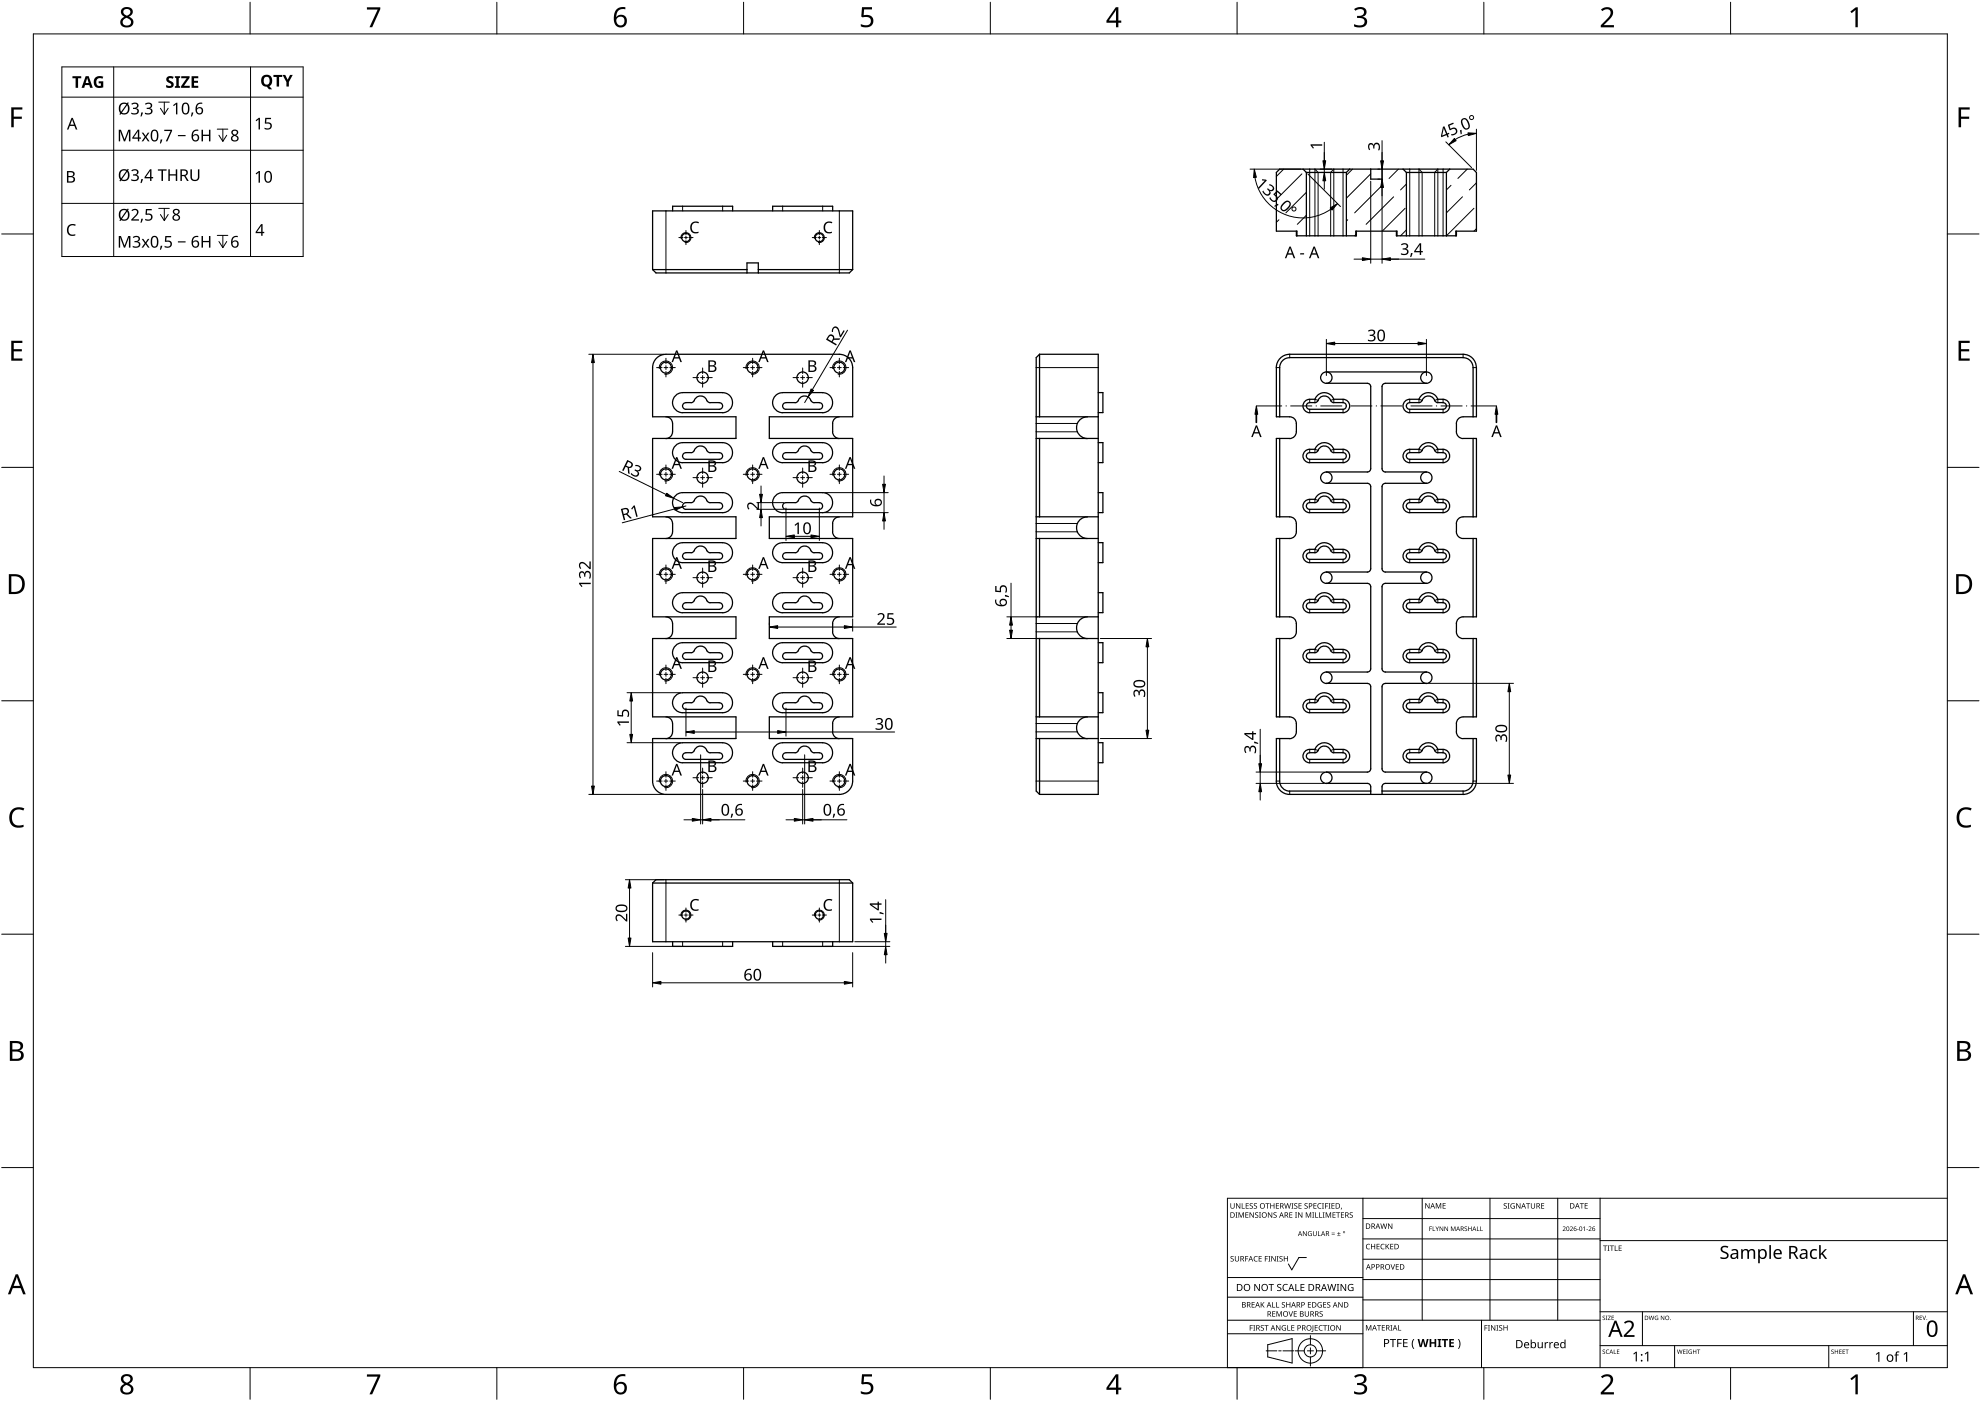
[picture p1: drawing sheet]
<svg xmlns="http://www.w3.org/2000/svg" width="594mm" height="420mm" viewBox="0 0 594 420" stroke-linecap="round" stroke-linejoin="round" font-family="sans-serif">
<g fill="none" stroke="#000" stroke-width=".38">
<path d="M390.8 50.7l1 1M391.8 51.7v19M391.8 51.7h12M403.8 51.7v19M404.8 50.7l-1 1M411.1 50.7v3h3.4v-3M420.8 50.7l1 1M421.8 51.7v19M421.8 51.7h12M433.8 51.7v19M434.8 50.7l-1 1M219.7 63.2v-1.4h-18v1.4"/>
<path d="M249.7 63.2v-1.4h-18v1.4M406.6 70.7v-1.4h12.3v1.4M406.8 69.3v1.4h-18v-1.4M436.6 70.7v-1.4h6.2v-17.6l-1-1h-58l-1 1v17.6h6.1v1.4M436.8 69.3v1.4h-18v-1.4M195.7 80.8l1 1h58l1-1M195.7 80.8h28.3M224 81.8v-3h3.4v3M255.7 80.8v-17.6h-60v17.6M255.7 80.8h-28.3M195.7 110.2v14.8h25v6.5h-25v23.5h25v6.5h-25v23.5h25v6.5h-25v23.5h25v6.5h-25v12.7M199.7 106.3a4 4 0 0 0-4 4"/>
<path d="M199.7 106.2l52 .1a4 4 0 0 1 4 4M204.7 117.8a3 3 0 0 0-3 3 3 3 0 0 0 3 3l12-.1M204.7 117.7h12M216.7 117.8a3 3 0 0 1 3 3 3 3 0 0 1-3 3M234.7 117.8a3 3 0 0 0-3 3 3 3 0 0 0 3 3M234.7 117.7h12M246.7 117.8a3 3 0 0 1 3 3 3 3 0 0 1-3 3M255.7 110.2v14.8h-25v6.5h25v23.5h-25v6.5h25v23.5h-25v6.5h25v23.5h-25v6.5h25v12.7M311.7 106.2l-1 1v130l1 1M311.7 106.2v18.8M311.7 106.2h17.6v132h-17.6M329.3 117.7h1.4v6h-1.4"/>
<path d="M382.7 110.3a4.1 4.1 0 0 1 4.1-4.1l51.9 .1a3.9 3.9 0 0 1 4 4M382.8 110.2v14.8h4a1.98 1.98 0 0 1 2 2l-.1 2.5a2.03 2.03 0 0 1-1.9 2h-4v23.5h4M383.8 110.2v14.8M386.8 107.3a2.98 2.98 0 0 0-3 3M386.8 107.2h52M392.7 119.8a2.01 2.01 0 0 0-2 2 2.01 2.01 0 0 0 2 2M392.8 119.7l1.5 .1a3 3 0 0 1 2.9-2 3 3 0 0 1 2.8 1.9l2.8 .1a2.01 2.01 0 0 1 1.9 2 2.01 2.01 0 0 1-1.9 2l-10-.1M410 115a.95 .95 0 0 1 1.1 1M410.1 114.9h-12.3M411.1 115.9v24.6a1.02 1.02 0 0 1-1.1 1.1M414.5 115.9l-.1 24.6a1.06 1.06 0 0 0 1.1 1.1l12.3-.1M415.5 115a.98 .98 0 0 0-1.1 1"/>
<path d="M427.8 114.9h-12.3M427.8 111.5h-30M438.7 107.3a2.95 2.95 0 0 1 3 3M441.8 110.2v14.8M442.8 110.2v14.8h-4.1a1.97 1.97 0 0 0-1.9 2v2.5a2.07 2.07 0 0 0 1.9 2h4.1v23.5h-4M199.7 125a1.99 1.99 0 0 1 2 2v2.5a2.01 2.01 0 0 1-2 2M205 136a3.5 3.5 0 0 1 2.6-.3l.3-.1a2.32 2.32 0 0 1 3.5-1.4l.7 1.2 .5 .3 3.1 .1a1 1 0 0 1 1 1 1 1 0 0 1-1 1h-10a1 1 0 0 1-.9-.7 1 1 0 0 1 .2-1.1zM205.7 120.8a1 1 0 0 0-1 1 1 1 0 0 0 1 1M205.7 120.7h1.6M207.3 120.8l.6-.2a2.32 2.32 0 0 1 3.5-1.4l.7 1.2 .8 .4M212.9 120.7h2.8M215.7 120.8a1 1 0 0 1 1 1 1 1 0 0 1-1 1"/>
<path d="M215.7 122.7h-10M216.7 132.8a3 3 0 0 1 3 3 3 3 0 0 1-3 3M216.7 132.7l-12 .1a3 3 0 0 0-3 3 3 3 0 0 0 3 3l12-.1M234.7 132.8a3 3 0 0 0-3 3 3 3 0 0 0 3 3M235.7 120.8a1 1 0 0 0-1 1 1 1 0 0 0 1 1M235.7 135.8a1 1 0 0 0-1 1 1 1 0 0 0 1 1M235.7 135.7l2.8 .1 .6-.2a2.32 2.32 0 0 1 3.5-1.4l.7 1.2 .5 .3 1.9 .1a.99 .99 0 0 1 1 1 .99 .99 0 0 1-1 1l-10-.1M235.7 120.7h2.8M238.5 120.8l.6-.2a2.32 2.32 0 0 1 3.5-1.4l.7 1.2 .8 .4M244.1 120.7h1.6M245.7 120.8a1 1 0 0 1 1 1 1 1 0 0 1-1 1M245.7 122.7h-10"/>
<path d="M246.7 132.8a3 3 0 0 1 3 3 3 3 0 0 1-3 3M246.7 138.7h-12M246.7 132.7h-12M246.7 123.7h-12M249.7 129.5a2.09 2.09 0 0 0 2 2M249.7 127v2.5M251.7 125a2.01 2.01 0 0 0-2 2M310.7 131.5h18.6M310.7 125h18.6M311.7 131.5v23.5M326.1 125a3.3 3.3 0 0 0-3.3 3.3 3.3 3.3 0 0 0 3.3 3.2M329.3 132.7h1.4v6h-1.4"/>
<path d="M383.8 131.5v23.5M392.7 120.8a1 1 0 0 0-.9 1 1 1 0 0 0 .9 1M392.7 134.7a2.01 2.01 0 0 0-2 2.1 2.01 2.01 0 0 0 2 2M392.7 135.8a1 1 0 0 0-.9 1 1 1 0 0 0 .9 1M392.8 135.7l1.5 .1 .6-.2a2.39 2.39 0 0 1 3.1-1.7l1.7 1.8 3.1 .1a.99 .99 0 0 1 .9 1 .99 .99 0 0 1-.9 1l-10-.1M392.8 134.7h1.5a3 3 0 0 1 2.9-1.9 3 3 0 0 1 2.8 1.9h2.8a2.01 2.01 0 0 1 1.9 2.1 2.01 2.01 0 0 1-1.9 2l-10-.1M392.8 120.7h1.5M394.3 120.8l.6-.2a2.62 2.62 0 0 1 2.6-1.8 3.2 3.2 0 0 1 1.9 1.8l.6 .2M400 120.7h2.8M402.8 120.8a1 1 0 0 1 .9 1 1 1 0 0 1-.9 1M402.8 122.7h-10M421.3 120.3l.9-.5h3.3a3 3 0 0 1 2.9-2 3 3 0 0 1 2.8 1.9 3 3 0 0 1 3.3 1 2 2 0 0 1-1.7 3l-10.1 .1a2.03 2.03 0 0 1-1.8-1.3 2.03 2.03 0 0 1 .4-2.2z"/>
<path d="M421.3 135.3l.9-.5 3.3-.1a2.98 2.98 0 0 1 2.8-2 2.98 2.98 0 0 1 2.9 2 2.96 2.96 0 0 1 3.3 1 1.99 1.99 0 0 1-1.7 3l-10.1 .1a2.02 2.02 0 0 1-1.8-1.3 2.02 2.02 0 0 1 .4-2.2zM422 136l.7-.2 3.4-.2a2.39 2.39 0 0 1 3.1-1.7l1.7 1.8h1.9a1.01 1.01 0 0 1 1 1.1 1.01 1.01 0 0 1-1.1 1l-9.9-.1a.99 .99 0 0 1-1-.6 .99 .99 0 0 1 .2-1.1zM422.7 120.8a1 1 0 0 0-1 1 1 1 0 0 0 1 1M422.8 120.7h2.7M425.5 120.8l.6-.2a2.62 2.62 0 0 1 2.6-1.8 3.2 3.2 0 0 1 1.9 1.8l.6 .2M431.2 120.7h1.6M432.7 120.8a1 1 0 0 1 1.1 1 1 1 0 0 1-1.1 1M432.8 122.7h-10M441.8 131.5v23.5M199.7 155a1.91 1.91 0 0 1 2 2v2.5M201.7 159.5a1.97 1.97 0 0 1-2 2M205.7 152.8a1.02 1.02 0 0 1-1-1 1.02 1.02 0 0 1 1-1.1l2.2-.1a2.39 2.39 0 0 1 3.1-1.7l1.6 1.8h3.1a1.02 1.02 0 0 1 1 1.1 1.02 1.02 0 0 1-1 1"/>
<path d="M205.7 152.7h10M216.7 147.7a3 3 0 0 1 3 3 3 3 0 0 1-3 3.1M216.7 147.7h-12a3 3 0 0 0-3 3 3 3 0 0 0 3 3.1l12-.1M234.7 147.7a3 3 0 0 0-3 3 3 3 0 0 0 3 3.1M234.7 153.7h12M235.7 150.7a1.02 1.02 0 0 0-1 1.1 1.02 1.02 0 0 0 1 1M235.7 150.7h2.8l.6-.1a2.39 2.39 0 0 1 3.1-1.7l1.6 1.8a3.5 3.5 0 0 1 2.6 .3 1.03 1.03 0 0 1 .2 1.1 1.03 1.03 0 0 1-.9 .7M235.7 152.7h10M246.7 147.7a3 3 0 0 1 3 3 3 3 0 0 1-3 3.1M246.7 147.7h-12M249.7 159.5a2.05 2.05 0 0 0 2 2M249.7 157v2.5"/>
<path d="M251.7 155a1.99 1.99 0 0 0-2 2M310.7 155h18.6M326.1 155a3.2 3.2 0 0 0-3.3 3.3 3.2 3.2 0 0 0 3.3 3.2M329.3 147.7h1.4v6h-1.4M386.8 155a1.93 1.93 0 0 1 1.9 2l.1 2.5M388.7 159.5a1.99 1.99 0 0 1-1.9 2h-4v23.5h4M392.7 149.8a1.99 1.99 0 0 0-2 2 1.99 1.99 0 0 0 2 2M392.7 150.7a1.02 1.02 0 0 0-.9 1.1 1.02 1.02 0 0 0 .9 1M392.8 150.7l2.1-.1a2.62 2.62 0 0 1 2.6-1.8 3.2 3.2 0 0 1 1.9 1.8l.6 .1h2.8a1.02 1.02 0 0 1 .9 1.1 1.02 1.02 0 0 1-.9 1M392.8 152.7h10M392.8 149.7h1.5M394.3 149.8a2.98 2.98 0 0 1 2.9-2 2.98 2.98 0 0 1 2.8 2"/>
<path d="M397.8 141.6a1.69 1.69 0 0 1 1.7 1.7 1.69 1.69 0 0 1-1.7 1.6M397.8 141.6a1.69 1.69 0 0 0-1.8 1.7 1.69 1.69 0 0 0 1.8 1.6M397.8 141.5h12.3M397.8 144.9h12.3M400 149.7h2.8M402.8 149.8a1.99 1.99 0 0 1 1.9 2 1.99 1.99 0 0 1-1.9 2l-10-.1M410 144.9l.6 .2 .5 .8v24.7a1.05 1.05 0 0 1-1.1 1M422.7 152.8a1.02 1.02 0 0 1-1-1.1 1.02 1.02 0 0 1 1.1-1h2.7l.6-.1a2.62 2.62 0 0 1 2.6-1.8 3.2 3.2 0 0 1 1.9 1.8l2.1 .1a1.02 1.02 0 0 1 1.1 1.1 1.02 1.02 0 0 1-1.1 1M422.7 149.8a1.99 1.99 0 0 0-1.9 2 1.99 1.99 0 0 0 1.9 2l10.1-.1a1.98 1.98 0 0 0 1.9-2 1.98 1.98 0 0 0-2-1.9M422.8 152.7h10M422.8 149.7h2.7M425.5 149.8a2.98 2.98 0 0 1 2.8-2 2.98 2.98 0 0 1 2.9 2"/>
<path d="M427.8 144.9h-12.3a.99 .99 0 0 0-1 1l-.1 24.7a1.09 1.09 0 0 0 1.1 1M431.2 149.7h1.6M436.8 159.5a2.02 2.02 0 0 0 1.9 2h4.1v23.5h-4M438.7 155a1.97 1.97 0 0 0-1.9 2v2.5M205.7 167.8a1.01 1.01 0 0 1-1-1.1 1.01 1.01 0 0 1 1-1l1.6 .1 .6-.2a2.32 2.32 0 0 1 3.5-1.4l.7 1.2 .5 .3 3.1 .1a1 1 0 0 1 1 1 1 1 0 0 1-1 1M205.7 167.7h10M216.7 162.8a2.98 2.98 0 0 1 3 3 2.98 2.98 0 0 1-3 2.9M216.7 177.8a3 3 0 0 1 3 3 3 3 0 0 1-3 3M216.7 162.7l-12 .1a2.98 2.98 0 0 0-3 3 2.98 2.98 0 0 0 3 2.9h12M216.7 177.7l-12 .1a3 3 0 0 0-3 3 3 3 0 0 0 3 3l12-.1M234.7 177.8a3 3 0 0 0-3 3 3 3 0 0 0 3 3M234.7 162.8a2.98 2.98 0 0 0-3 3 2.98 2.98 0 0 0 3 2.9"/>
<path d="M234.7 177.7h12M234.7 168.7h12M235.7 165.8a1 1 0 0 0-1 1 1 1 0 0 0 1 1M235.7 165.7l2.8 .1 .6-.2a2.32 2.32 0 0 1 3.5-1.4l.7 1.2 .5 .3a3.5 3.5 0 0 1 2.6 .3 1.02 1.02 0 0 1 .2 1.1 1.02 1.02 0 0 1-.9 .7M235.7 167.7h10M246.7 177.8a3 3 0 0 1 3 3 3 3 0 0 1-3 3M246.7 162.8a2.98 2.98 0 0 1 3 3 2.98 2.98 0 0 1-3 2.9M246.7 162.7h-12M310.7 161.5h18.6M311.7 161.5v23.5M329.3 177.7h1.4v6h-1.4M329.3 162.7h1.4v6h-1.4"/>
<path d="M383.8 161.5v23.5M392.7 165.8a1 1 0 0 0-.9 1 1 1 0 0 0 .9 1M392.7 164.8a1.99 1.99 0 0 0-2 2 1.99 1.99 0 0 0 2 1.9M392.7 179.7a2.01 2.01 0 0 0-2 2.1 2.01 2.01 0 0 0 2 2M392.8 165.7l1.5 .1 .6-.2a2.62 2.62 0 0 1 2.6-1.8 3.2 3.2 0 0 1 1.9 1.8l.6 .2 2.8-.1a1.01 1.01 0 0 1 .9 1.1 1.01 1.01 0 0 1-.9 1M392.8 167.7h10M394.3 179.7a2.98 2.98 0 0 1 2.9-2 2.98 2.98 0 0 1 2.8 2M394.3 164.8a2.98 2.98 0 0 1 2.9-2 2.98 2.98 0 0 1 2.8 2M394.3 179.7h-1.5M394.3 164.7h-1.5M397.8 174.9h12.3M402.8 179.7a2.01 2.01 0 0 1 1.9 2.1 2.01 2.01 0 0 1-1.9 2l-10-.1"/>
<path d="M402.8 164.8a1.99 1.99 0 0 1 1.9 2 1.99 1.99 0 0 1-1.9 1.9h-10M402.8 179.7h-2.8M402.8 164.7h-2.8M410 175l.6 .1 .5 .9v24.5a1.01 1.01 0 0 1-1.1 1M410.1 171.5h-12.3M415.5 175a.97 .97 0 0 0-1 .9l-.1 24.7a1.04 1.04 0 0 0 1.1 .9h12.3M415.5 174.9h12.3M422.7 167.8a1.01 1.01 0 0 1-1-1.1 1.01 1.01 0 0 1 1.1-1l2.7 .1 .6-.2a2.62 2.62 0 0 1 2.6-1.8 3.2 3.2 0 0 1 1.9 1.8l.6 .2 1.6-.1a1.01 1.01 0 0 1 1 1.1 1.01 1.01 0 0 1-1.1 1M422.7 179.7a2.01 2.01 0 0 0-1.9 2.1 2.01 2.01 0 0 0 1.9 2l10.1-.1a2 2 0 0 0 1.9-2 2 2 0 0 0-2-2M422.7 164.8a1.99 1.99 0 0 0-1.9 2 1.99 1.99 0 0 0 1.9 1.9h10.1a1.99 1.99 0 0 0 1.9-2 1.99 1.99 0 0 0-2-1.9M422.8 167.7h10M425.5 164.8a2.98 2.98 0 0 1 2.8-2 2.98 2.98 0 0 1 2.9 2"/>
<path d="M425.5 179.7a2.98 2.98 0 0 1 2.8-2 2.98 2.98 0 0 1 2.9 2M425.5 179.7h-2.7M425.5 164.7h-2.7M427.8 171.5h-12.3M432.8 179.7h-1.6M432.8 164.7h-1.6M441.8 161.5v23.5M199.7 185a1.96 1.96 0 0 1 2 2M201.7 189.5a1.99 1.99 0 0 1-2 2M201.7 187v2.5M205 196a3.7 3.7 0 0 1 2.6-.3l.3-.1a2.39 2.39 0 0 1 3.1-1.7l1.6 1.8h3.1a1.02 1.02 0 0 1 1 1.1 1.02 1.02 0 0 1-1 1l-10-.1a.99 .99 0 0 1-.9-.6 .99 .99 0 0 1 .2-1.1zM205.7 182.8a1.01 1.01 0 0 1-1-1.1 1.01 1.01 0 0 1 1-1l1.6 .1 .6-.2a2.32 2.32 0 0 1 3.5-1.4l.7 1.2 .5 .3h3.1a1.01 1.01 0 0 1 1 1.1 1.01 1.01 0 0 1-1 1"/>
<path d="M205.7 182.7h10M216.7 192.7a3 3 0 0 1 3 3 3 3 0 0 1-3 3.1M216.7 192.7h-12a3 3 0 0 0-3 3 3 3 0 0 0 3 3.1l12-.1M234.7 192.7a3 3 0 0 0-3 3 3 3 0 0 0 3 3.1M234.7 192.7h12M234.7 183.7h12M235.7 195.7a1.02 1.02 0 0 0-1 1.1 1.02 1.02 0 0 0 1 1M235.7 180.8a1 1 0 0 0-1 1 1 1 0 0 0 1 1M235.7 195.7h2.8l.6-.1a2.39 2.39 0 0 1 3.1-1.7l1.6 1.8a3.7 3.7 0 0 1 2.6 .3 1.03 1.03 0 0 1 .2 1.1 1.03 1.03 0 0 1-.9 .7l-10-.1M235.7 180.7l2.8 .1 .6-.2a2.32 2.32 0 0 1 3.5-1.4l.7 1.2 .5 .3h1.9a1.01 1.01 0 0 1 1 1 1.01 1.01 0 0 1-1 1.1M235.7 182.7h10M246.7 192.7a3 3 0 0 1 3 3 3 3 0 0 1-3 3.1"/>
<path d="M246.7 198.7h-12M249.7 189.5a2.07 2.07 0 0 0 2 2M249.7 187v2.5M251.7 185a2.03 2.03 0 0 0-2 2M310.7 185h18.6M310.7 191.5h18.6M311.7 191.5v23.5M326.1 185a3.3 3.3 0 0 0-3.3 3.3 3.3 3.3 0 0 0 3.3 3.2M329.3 192.7h1.4v6h-1.4M383.8 191.5v23.5M386.8 185a1.97 1.97 0 0 1 1.9 2M386.8 191.5h-4v23.5h4a1.95 1.95 0 0 1 1.9 2l.1 2.5a2.07 2.07 0 0 1-2 2"/>
<path d="M388.7 189.5a2.01 2.01 0 0 1-1.9 2M388.8 187v2.5M392.7 194.8a1.99 1.99 0 0 0-2 2 1.99 1.99 0 0 0 2 2M392.7 195.7a1.02 1.02 0 0 0-.9 1.1 1.02 1.02 0 0 0 .9 1M392.7 180.8a1 1 0 0 0-.9 1 1 1 0 0 0 .9 1M392.8 195.7l2.1-.1a2.62 2.62 0 0 1 2.6-1.8 3.2 3.2 0 0 1 1.9 1.8l.6 .1h2.8a1.02 1.02 0 0 1 .9 1.1 1.02 1.02 0 0 1-.9 1l-10-.1M392.8 180.7l1.5 .1 .6-.2a2.39 2.39 0 0 1 3.1-1.7l1.7 1.8 3.1 .1a.99 .99 0 0 1 .9 1 .99 .99 0 0 1-.9 1M392.8 194.7l1.5 .1a2.96 2.96 0 0 1 2.9-2.1 2.96 2.96 0 0 1 2.8 2.1l2.8-.1a2.01 2.01 0 0 1 1.9 2 2.01 2.01 0 0 1-1.9 2.1l-10-.1M392.8 182.7h10M421.3 195.3l1.5-.6 2.7 .1a2.96 2.96 0 0 1 2.8-2.1 2.96 2.96 0 0 1 2.9 2.1 2.97 2.97 0 0 1 3.3 .9 1.99 1.99 0 0 1-1.7 3l-10.1 .1a2.01 2.01 0 0 1-1.8-1.3 2.01 2.01 0 0 1 .4-2.2zM422 196l.8-.3h2.7l.6-.1a2.62 2.62 0 0 1 2.6-1.8 3.2 3.2 0 0 1 1.9 1.8l2.1 .1a1.02 1.02 0 0 1 1.1 1.1 1.02 1.02 0 0 1-1.1 1h-10a1.02 1.02 0 0 1-.9-.7 1.02 1.02 0 0 1 .2-1.1zM422.7 182.8a1.01 1.01 0 0 1-1-1.1 1.01 1.01 0 0 1 1.1-1l2.7 .1 .6-.2a2.39 2.39 0 0 1 3.1-1.7l1.7 1.8 1.8 .1a1 1 0 0 1 1.1 1 1 1 0 0 1-1.1 1"/>
<path d="M422.8 182.7h10M436.8 189.5a2.04 2.04 0 0 0 1.9 2M436.8 187v2.5M438.7 185a2.01 2.01 0 0 0-1.9 2M438.8 191.5h4v23.5h-4.1a1.98 1.98 0 0 0-1.9 2v2.5a2.06 2.06 0 0 0 1.9 2M441.8 191.5v23.5M199.7 215a1.98 1.98 0 0 1 2 2v2.5a2.01 2.01 0 0 1-2 2M205 211a3.5 3.5 0 0 1 2.6-.3l.3-.1a2.32 2.32 0 0 1 3.5-1.4l.7 1.2 .5 .3 3.1 .1a.98 .98 0 0 1 1 .9 .98 .98 0 0 1-1 1l-10 .1a1.01 1.01 0 0 1-.9-.7 1.01 1.01 0 0 1 .2-1.1zM216.7 207.8a2.98 2.98 0 0 1 3 3 2.98 2.98 0 0 1-3 2.9M216.7 207.7l-12 .1a2.98 2.98 0 0 0-3 3 2.98 2.98 0 0 0 3 2.9h12M234.7 207.8a2.98 2.98 0 0 0-3 3 2.98 2.98 0 0 0 3 2.9M234.7 207.7h12"/>
<path d="M235.7 210.8a1 1 0 0 0-1 1 1 1 0 0 0 1 1M235.7 210.7l2.8 .1 .6-.2a2.32 2.32 0 0 1 3.5-1.4l.7 1.2 .5 .3 1.9 .1a1 1 0 0 1 1 1 1 1 0 0 1-1 1l-10-.1M246.7 207.8a2.98 2.98 0 0 1 3 3 2.98 2.98 0 0 1-3 2.9M246.7 213.7h-12M249.7 219.5a2.1 2.1 0 0 0 2 2M249.7 217v2.5M251.7 215a2 2 0 0 0-2 2M310.7 215h18.6M326.1 215a3.3 3.3 0 0 0-3.3 3.3 3.3 3.3 0 0 0 3.3 3.2M329.3 207.7h1.4v6h-1.4M392.7 209.8a1.99 1.99 0 0 0-2 2 1.99 1.99 0 0 0 2 1.9M392.7 210.8a1 1 0 0 0-.9 1 1 1 0 0 0 .9 1"/>
<path d="M392.8 210.7l1.5 .1 .6-.2a2.62 2.62 0 0 1 2.6-1.8 3.2 3.2 0 0 1 1.9 1.8l.6 .2 2.8-.1a1.02 1.02 0 0 1 .9 1.1 1.02 1.02 0 0 1-.9 1l-10-.1M392.8 209.7l1.5 .1a3 3 0 0 1 2.9-2 3 3 0 0 1 2.8 1.9l2.8 .1a1.99 1.99 0 0 1 1.9 2 1.99 1.99 0 0 1-1.9 1.9h-10M397.8 201.5a1.71 1.71 0 0 0-1.8 1.8 1.71 1.71 0 0 0 1.8 1.7M397.8 201.5a1.71 1.71 0 0 1 1.7 1.8 1.71 1.71 0 0 1-1.7 1.7M397.8 204.9h12.3M410 205a.95 .95 0 0 1 1.1 .9v24.6a1.03 1.03 0 0 1-1.1 1.1M410.1 201.5h-12.3M421.3 210.3l.9-.5h3.3a3 3 0 0 1 2.9-2 3 3 0 0 1 2.8 1.9 3 3 0 0 1 3.3 1 2 2 0 0 1-1.7 3h-10.1a2 2 0 0 1-1.8-1.2 2 2 0 0 1 .4-2.2zM422 211l.7-.2 3.4-.2a2.62 2.62 0 0 1 2.6-1.8 3.2 3.2 0 0 1 1.9 1.8l.6 .2 1.6-.1a1.01 1.01 0 0 1 1 1.1 1.01 1.01 0 0 1-1.1 1l-9.9-.1a.99 .99 0 0 1-1-.6 .99 .99 0 0 1 .2-1.1zM427.8 204.9l-12.3 .1a.97 .97 0 0 0-1.1 1l.1 24.5a1.03 1.03 0 0 0 1 1.1M195.7 234.3a4 4 0 0 0 4 4M205 226a3.5 3.5 0 0 1 2.6-.3l.3-.1a2.32 2.32 0 0 1 3.5-1.4l.7 1.2 .5 .3 3.1 .1a.99 .99 0 0 1 1 .9 .99 .99 0 0 1-1 1l-10 .1a1 1 0 0 1-.9-.7 1 1 0 0 1 .2-1.1z"/>
<path d="M216.7 222.8a3 3 0 0 1 3 3 3 3 0 0 1-3 3M216.7 222.7l-12 .1a3 3 0 0 0-3 3 3 3 0 0 0 3 3l12-.1M234.7 222.8a3 3 0 0 0-3 3 3 3 0 0 0 3 3M235.7 225.8a1 1 0 0 0-1 1 1 1 0 0 0 1 1M235.7 225.7l2.8 .1 .6-.2a2.32 2.32 0 0 1 3.5-1.4l.7 1.2 .5 .3h1.9a1.01 1.01 0 0 1 1 1 1.01 1.01 0 0 1-1 1.1l-10-.1M246.7 222.8a3 3 0 0 1 3 3 3 3 0 0 1-3 3M246.7 222.7h-12M246.7 228.7h-12M255.7 234.3a4 4 0 0 1-4 4l-52-.1M310.7 221.5h18.6M311.7 221.5v16.7M329.3 222.7h1.4v6h-1.4"/>
<path d="M382.7 234.3a4.1 4.1 0 0 0 4.1 4l52-.1a3.9 3.9 0 0 0 3.9-3.9M383.8 234.3a3.1 3.1 0 0 0 3 3M383.8 221.5v12.7M386.8 221.5h-4v12.7M392.7 225.8a1 1 0 0 0-.9 1 1 1 0 0 0 .9 1M392.7 224.7a2.01 2.01 0 0 0-2 2.1 2.01 2.01 0 0 0 2 2M392.8 224.7h1.5a3 3 0 0 1 2.9-1.9 3 3 0 0 1 2.8 1.9h2.8a2.01 2.01 0 0 1 1.9 2.1 2.01 2.01 0 0 1-1.9 2l-10-.1M392.8 225.7l1.5 .1 .6-.2a2.39 2.39 0 0 1 3.1-1.7l1.7 1.8h3.1a1.01 1.01 0 0 1 .9 1 1.01 1.01 0 0 1-.9 1.1l-10-.1M397.8 231.5h12.3M397.8 234.9h12.3M410 235l.6 .1 .4 .5 .1 2.6M411.1 237.2h-24.3"/>
<path d="M415.5 231.5h12.3M421.3 225.3l1.5-.6h2.7a2.98 2.98 0 0 1 2.8-2 2.98 2.98 0 0 1 2.9 2 2.95 2.95 0 0 1 3.3 1 1.99 1.99 0 0 1-1.7 3l-10.1 .1a2.02 2.02 0 0 1-1.8-1.3 2.02 2.02 0 0 1 .4-2.2zM422 226l.7-.2h2.8l.6-.2a2.39 2.39 0 0 1 3.1-1.7l1.7 1.8h1.9a1.01 1.01 0 0 1 .9 1.1 1.01 1.01 0 0 1-1 1l-9.9-.1a.99 .99 0 0 1-1-.6 .99 .99 0 0 1 .2-1.1zM427.8 234.9l-12.3 .1a1.02 1.02 0 0 0-1.1 1l.1 2.2M438.8 221.5h4v12.7M438.8 237.2h-24.3M441.7 234.3a3 3 0 0 1-3 3M441.8 221.5v12.7M195.7 264.8l1-1h58l1 1M195.7 264.8h60M255.7 264.8v17.6h-60v-17.6M219.7 282.4v1.4h-18v-1.4"/>
<path d="M249.7 282.4v1.4h-18v-1.4"/>
<circle cx="205.7" cy="71.3" r="1.26"/>
<circle cx="245.7" cy="71.3" r="1.26"/>
<circle cx="199.7" cy="110.3" r="1.66"/>
<circle cx="210.7" cy="113.3" r="1.7"/>
<circle cx="225.7" cy="110.3" r="1.66"/>
<circle cx="240.7" cy="113.3" r="1.7"/>
<circle cx="251.7" cy="110.3" r="1.66"/>
<circle cx="397.8" cy="113.3" r="1.71"/>
<circle cx="427.8" cy="113.2" r="1.7"/>
<circle cx="199.7" cy="142.3" r="1.66"/>
<circle cx="210.7" cy="143.2" r="1.69"/>
<circle cx="225.7" cy="142.3" r="1.66"/>
<circle cx="240.7" cy="143.2" r="1.7"/>
<circle cx="251.7" cy="142.3" r="1.66"/>
<circle cx="427.8" cy="143.3" r="1.69"/>
<circle cx="199.7" cy="172.2" r="1.66"/>
<circle cx="210.7" cy="173.3" r="1.69"/>
<circle cx="225.7" cy="172.2" r="1.66"/>
<circle cx="240.7" cy="173.3" r="1.7"/>
<circle cx="251.7" cy="172.2" r="1.66"/>
<circle cx="397.8" cy="173.3" r="1.69"/>
<circle cx="427.8" cy="173.3" r="1.69"/>
<circle cx="199.7" cy="202.2" r="1.66"/>
<circle cx="210.7" cy="203.2" r="1.7"/>
<circle cx="225.7" cy="202.2" r="1.66"/>
<circle cx="240.7" cy="203.2" r="1.7"/>
<circle cx="251.7" cy="202.2" r="1.66"/>
<circle cx="427.8" cy="203.2" r="1.7"/>
<circle cx="199.7" cy="234.2" r="1.66"/>
<circle cx="210.7" cy="233.2" r="1.69"/>
<circle cx="225.7" cy="234.2" r="1.66"/>
<circle cx="240.7" cy="233.2" r="1.7"/>
<circle cx="251.7" cy="234.2" r="1.66"/>
<circle cx="397.8" cy="233.2" r="1.7"/>
<circle cx="427.8" cy="233.3" r="1.69"/>
<circle cx="205.7" cy="274.4" r="1.26"/>
<circle cx="245.7" cy="274.4" r="1.26"/>
</g>
<g fill="none" stroke="#000" stroke-width=".3">
<path d="M392.8 50.7v20M402.8 50.7v20M422.8 50.7v20M432.8 50.7v20M199.7 63.2v18.6M204.7 61.8v1.4M216.7 61.8v1.4M234.7 61.8v1.4M246.7 61.8v1.4M251.7 63.2v18.6M395.3 70.7v-19l-1-1v20M400 70.7v-20l-1 1v19"/>
<path d="M426.5 70.7v-19l-1-1v20M431.2 70.7v-20l-1 1v19M310.7 110.2h18.6M383.8 110.2h-1M386.8 106.2v1M392.8 119.7v1M402.8 119.7v1M422.8 119.7v1M432.8 119.7v1M438.8 106.2v1M441.8 110.2h1M323.1 129.5h-12.4"/>
<path d="M323.1 127h-12.4M392.8 122.7v1M392.8 134.7v1M392.8 137.7v1M395.3 120.1l-1-.4v1M395.3 135.1l-1-.4v1M399 120.1l1-.4v1M399 135.1l1-.4v1M402.8 122.7v1M402.8 137.7v1M402.8 134.7v1M422.8 134.7v1"/>
<path d="M422.8 122.7v1M422.8 137.7v1M426.5 135.1l-1-.4v1M426.5 120.1l-1-.4v1M430.2 120.1l1-.4v1M430.2 135.1l1-.4v1M432.8 134.7v1M432.8 122.7v1M432.8 137.7v1M310.7 159.5h12.4M310.7 157h12.4M392.8 149.7v1"/>
<path d="M392.8 152.7v1M395.3 150.1l-1-.4v1M399 150.1l1-.4v1M402.8 152.7v1M402.8 149.7v1M422.8 149.7v1M422.8 152.7v1M426.5 150.1l-1-.4v1M430.2 150.1l1-.4v1M432.8 149.7v1M432.8 152.7v1M392.8 164.7v1"/>
<path d="M392.8 167.7v1M392.8 179.7v1M395.3 165.1l-1-.4v1M399 165.1l1-.4v1M402.8 167.7v1M402.8 164.7v1M402.8 179.7v1M422.8 164.7v1M422.8 179.7v1M422.8 167.7v1M426.5 165.1l-1-.4v1M430.2 165.1l1-.4v1"/>
<path d="M432.8 164.7v1M432.8 179.7v1M432.8 167.7v1M310.7 187h12.4M323.1 189.5h-12.4M392.8 182.7v1M392.8 194.7v1M392.8 197.7v1M395.3 180.1l-1-.4v1M395.3 195.1l-1-.4v1M399 180.1l1-.4v1M399 195.1l1-.4v1"/>
<path d="M402.8 182.7v1M402.8 197.7v1M402.8 194.7v1M422.8 194.7v1M422.8 182.7v1M422.8 197.7v1M426.5 180.1l-1-.4v1M426.5 195.1l-1-.4v1M430.2 195.1l1-.4v1M430.2 180.1l1-.4v1M432.8 194.7v1M432.8 182.7v1"/>
<path d="M432.8 197.7v1M323.1 219.5h-12.4M323.1 217h-12.4M392.8 209.7v1M392.8 212.7v1M395.3 210.1l-1-.4v1M399 210.1l1-.4v1M402.8 212.7v1M402.8 209.7v1M422.8 209.7v1M422.8 212.7v1M426.5 210.1l-1-.4v1"/>
<path d="M430.2 210.1l1-.4v1M432.8 209.7v1M432.8 212.7v1M310.7 234.2h18.6M382.8 234.2h1M386.8 237.2v1M392.8 224.7v1M392.8 227.7v1M395.3 225.1l-1-.4v1M399 225.1l1-.4v1M402.8 227.7v1M402.8 224.7v1"/>
<path d="M422.8 224.7v1M422.8 227.7v1M426.5 225.1l-1-.4v1M430.2 225.1l1-.4v1M432.8 224.7v1M432.8 227.7v1M438.8 237.2v1M442.8 234.2h-1M199.7 263.8v18.6M251.7 263.8v18.6M204.7 282.4v1.4M216.7 282.4v1.4"/>
<path d="M234.7 282.4v1.4M246.7 282.4v1.4"/>
</g>
<g fill="none" stroke="#000" stroke-width=".3">
<path d="M204.2 71.5a1.49 1.49 0 0 1 1.4-1.7 1.49 1.49 0 0 1 1.6 1.6 1.49 1.49 0 0 1-1.8 1.3M244.2 71.5a1.5 1.5 0 0 1 1.5-1.7 1.5 1.5 0 0 1 1.5 1.6 1.5 1.5 0 0 1-1.8 1.3M197.7 110.5a2 2 0 0 1 1.9-2.3 2 2 0 0 1 2.1 2.2 2 2 0 0 1-2.4 1.8M223.7 110.5a2 2 0 0 1 1.9-2.3 2 2 0 0 1 2.1 2.2 2 2 0 0 1-2.4 1.8M249.7 110.5a2 2 0 0 1 2-2.2 2 2 0 0 1 2 2.1 2 2 0 0 1-2.4 1.8M197.7 142.5a2 2 0 0 1 1.9-2.2 2 2 0 0 1 2.1 2.1 2 2 0 0 1-2.4 1.8M223.7 142.5a2 2 0 0 1 1.9-2.3 2 2 0 0 1 2.1 2.2 2 2 0 0 1-2.4 1.8M249.7 142.5a2 2 0 0 1 2-2.2 2 2 0 0 1 2 2.1 2 2 0 0 1-2.4 1.8M197.7 172.6a2.01 2.01 0 0 1 1.9-2.3 2.01 2.01 0 0 1 2.1 2.1 2.01 2.01 0 0 1-2.4 1.8M223.7 172.6a2.01 2.01 0 0 1 1.9-2.3 2.01 2.01 0 0 1 2.1 2.1 2.01 2.01 0 0 1-2.4 1.8M249.7 172.6a2.01 2.01 0 0 1 2-2.3 2.01 2.01 0 0 1 2 2.1 2.01 2.01 0 0 1-2.4 1.8M197.7 202.5a2 2 0 0 1 1.9-2.3 2 2 0 0 1 2.1 2.2 2 2 0 0 1-2.4 1.8"/>
<path d="M223.7 202.5a2 2 0 0 1 1.9-2.3 2 2 0 0 1 2.1 2.2 2 2 0 0 1-2.4 1.8M249.7 202.5a2 2 0 0 1 2-2.3 2 2 0 0 1 2 2.2 2 2 0 0 1-2.4 1.8M197.7 234.5a2 2 0 0 1 1.9-2.3 2 2 0 0 1 2.1 2.2 2 2 0 0 1-2.4 1.8M223.7 234.5a2 2 0 0 1 1.9-2.3 2 2 0 0 1 2.1 2.2 2 2 0 0 1-2.4 1.8M249.7 234.5a2 2 0 0 1 2-2.3 2 2 0 0 1 2 2.2 2 2 0 0 1-2.4 1.8M204.2 274.7a1.51 1.51 0 0 1 1.5-1.8 1.51 1.51 0 0 1 1.5 1.7 1.51 1.51 0 0 1-1.8 1.3M244.2 274.7a1.51 1.51 0 0 1 1.5-1.8 1.51 1.51 0 0 1 1.5 1.7 1.51 1.51 0 0 1-1.8 1.3"/>
</g>
<g fill="none" stroke="#000" stroke-width=".3">
<path d="M385 50.7l-2.2 2.2M390.4 52.1l-7.6 7.7M391.8 57.7l-6.2 6.1M405.6 50.7l-1.8 1.9M411.1 52.1l-7.3 7.3M414.5 55.6l-8.3 8.2M417.9 59l-8.2 8.3M419.4 50.7l-2.8 2.8M421.8 55.2l-1.8 1.8M435.1 55.6l-1.3 1.4M438.6 59l-4.8 4.8M440 50.7l-2.8 2.8"/>
<path d="M442.8 54.8l-2.2 2.2M383.5 65.9l-.7 .8M391.8 64.6l-2.8 2.7M404.2 65.9l-.4 .4M406.6 70.4l-.4 .3M421.4 62.5l-6.9 6.8M421.8 69l-1.8 1.7M442 62.5l-8.2 8.2M442.8 68.6l-.8 .7"/>
</g>
<g fill="none" stroke="#000" stroke-width=".3">
<path d="M408.7 359.4v50.8h-40.6v-50.8h215.9M426.5 359.4v36.5M446.8 359.4v36.5M467.1 359.4v36.5M479.8 359.4v50.8M391.8 377.1h-2.3l-2.1 3.7-1-1.7M408.7 365.5h71.1M408.7 377.6h71.1M479.8 371.5l-71.1 .1M584 372.1h-104.2M408.7 400h-40.6M408.7 389h-40.6"/>
<path d="M408.7 383.1h-40.6M408.7 389.8h71.1M444.3 395.9v14.3M479.8 395.9h-111.7M479.8 383.7h-71.1M479.8 393.4h104.2M492.5 393.4v10.2M573.8 393.4v10.2M380.2 403.3l7.3-1.8v7.3l-7.3-1.9zM382.9 405.1h-3.2M384.2 405.1h-.7M384.7 405.1h3.2"/>
<path d="M391.1 405.1h-2.7M393 404.2v1.8M393 406.9v2.8M393 400.5v2.8M393.9 405.1h-1.8M394.8 405.1h2.7M479.8 403.6h104.2M502.2 403.6v6.6M548.4 403.6v6.6"/>
<circle cx="393" cy="405.1" r="3.7"/>
<circle cx="393" cy="405.1" r="1.83"/>
</g>
<g fill="#000">
<path d="M369.1 376.8l.5-.1 .4 .1-.1 .1a.38 .38 0 0 0-.5-.1 .38 .38 0 0 0-.2 .5 .38 .38 0 0 0 .5 .2l.3 .3-.1 .4-.7 .1h-.2l.1-.2a.41 .41 0 0 0 .5 .1 .41 .41 0 0 0 .2-.6 .41 .41 0 0 0-.6-.1zM369 360.8h.2v1.1a.42 .42 0 0 0 .4 .4 .42 .42 0 0 0 .4-.4v-1.1h.2v1.1a.62 .62 0 0 1-.6 .6 .62 .62 0 0 1-.6-.6zM370.5 363.6h.6l-.2 .1v1.3l.2 .2h-.6l.2-.2v-1.3zM370.3 376.7h.2v1a.42 .42 0 0 0 .5 .5 .42 .42 0 0 0 .4-.5v-1h.2v1a.62 .62 0 0 1-.7 .6 .62 .62 0 0 1-.6-.6zM370.7 360.8h.2l.9 1.4v-1.4h.1v1.7h-.2l-.9-1.4 .1 1.4h-.2zM371.4 363.6h.3l.5 1.3 .5-1.3h.3v1.6h-.2v-1.4l-.7 1.4-.5-1.4v1.4h-.2zM372.4 360.8h.2v1.5h.7v.2h-.9zM373.4 376.7h.9v.2h-.7v.5h.7v.2h-.7v.7h-.2zM373.5 363.6h.9v.2h-.7v.5h.6v.1h-.6v.6h.7v.2h-.9zM373.6 360.8h.9v.2h-.7v.5h.6v.2h-.6v.6h.7v.2h-.9zM374.8 361l.6-.2 .3 .1v.2a.38 .38 0 0 0-.5-.2 .38 .38 0 0 0-.2 .5 .38 .38 0 0 0 .5 .2 .51 .51 0 0 1 0 .9 .51 .51 0 0 1-.8-.3l.1 .1a.41 .41 0 0 0 .6 0 .41 .41 0 0 0 .1-.5 .41 .41 0 0 0-.5-.2zM374.7 363.6h.3l.8 1.3v-1.3h.2v1.6h-.2l-.9-1.4v1.4h-.2z"/>
<path d="M376.2 376.9l.5-.2 .5 .1-.1 .1a.66 .66 0 0 0-1 .6 .66 .66 0 0 0 1 .6 .77 .77 0 0 1-1.1-.1 .77 .77 0 0 1 .2-1.1zM376.1 361l.5-.2 .4 .1-.1 .2a.38 .38 0 0 0-.5-.2 .38 .38 0 0 0-.2 .5 .38 .38 0 0 0 .5 .2 .51 .51 0 0 1 .1 .9 .51 .51 0 0 1-.8-.3l.1 .1a.41 .41 0 0 0 .5 0 .41 .41 0 0 0 .2-.5 .41 .41 0 0 0-.6-.2zM376.5 363.7l.5-.1h.3v.2a.38 .38 0 0 0-.5-.1 .38 .38 0 0 0-.2 .5 .38 .38 0 0 0 .5 .2l.3 .3-.2 .4-.7 .1-.1-.1 .1-.1a.41 .41 0 0 0 .5 .1 .41 .41 0 0 0 .1-.6 .41 .41 0 0 0-.5-.1zM377.6 363.6h.6l-.2 .1v1.3l.2 .2h-.6l.2-.2v-1.3zM377.5 376.7h.9v.2h-.7v.5h.6v.2h-.6v.5h.7v.2h-.9zM379.3 376.7h.9v.2h-.7v.5h.7v.2h-.7v.7h-.2zM379.5 360.8h1.2v.2h-.5v1.5h-.2v-1.5h-.5zM380.4 376.7h.6l-.2 .2v1.3l.2 .1h-.6l.2-.1v-1.3zM380.2 363.6h.3l.8 1.3v-1.3h.2v1.6h-.2l-.9-1.4v1.4h-.2zM380.9 360.8h.3v.7h.8v-.7h.2v1.7h-.2v-.8h-.8v.8h-.3zM381.3 376.7h.2l.9 1.3v-1.3h.1v1.6h-.2l-.9-1.3 .1 1.3h-.2zM382 363.7l.5-.1h.3v.2a.38 .38 0 0 0-.5-.1 .38 .38 0 0 0-.2 .5 .38 .38 0 0 0 .5 .2l.3 .3-.2 .4-.7 .1-.1-.1 .1-.1a.41 .41 0 0 0 .5 .1 .41 .41 0 0 0 .1-.6 .41 .41 0 0 0-.5-.1z"/>
<path d="M382.9 376.7h.5l-.1 .2v1.3l.1 .1h-.5l.1-.1v-1.3zM382.6 360.8h.9v.2h-.7v.5h.7v.2h-.7v.6h.7v.2h-.9zM383.8 376.8l.5-.1 .3 .1v.1a.38 .38 0 0 0-.5-.1 .38 .38 0 0 0-.2 .5 .38 .38 0 0 0 .5 .2l.3 .3-.2 .4-.7 .1h-.1l.1-.2a.41 .41 0 0 0 .5 .1 .41 .41 0 0 0 .1-.6 .41 .41 0 0 0-.5-.1zM385 376.7h.2v.7h.8v-.7h.2v1.6h-.2v-.7h-.8v.7h-.2zM385.1 360.8h.2l.4 1.4 .3-1.4h.2l.4 1.4 .3-1.4h.3l-.5 1.7h-.2l-.4-1.4-.4 1.4h-.2zM386.7 363.6h.9v.2h-.7v.5h.6v.1h-.6v.6h.7v.2h-.9zM387.3 360.8h.6l-.2 .2v1.3l.2 .2h-.6l.2-.2v-1.3zM388.4 363.6h.6l-.2 .1v1.3l.2 .2h-.6l.2-.2v-1.3zM388.2 361l.5-.2 .4 .1-.1 .2a.38 .38 0 0 0-.5-.2 .38 .38 0 0 0-.2 .5 .38 .38 0 0 0 .5 .2 .51 .51 0 0 1 .1 .9 .51 .51 0 0 1-.8-.3l.1 .1a.41 .41 0 0 0 .5 0 .41 .41 0 0 0 .1-.5 .41 .41 0 0 0-.5-.2zM389.4 360.8h.9v.2h-.7v.5h.7v.2h-.7v.6h.7v.2h-.9zM389.3 363.6h.2l.9 1.3v-1.3h.2v1.6h-.3l-.8-1.4v1.4h-.2zM390.7 369.2h.2l.8 1.2v-1.2h.2v1.5h-.2l-.8-1.2v1.2h-.2z"/>
<path d="M391.3 361l.5-.2 .4 .1-.1 .2a.38 .38 0 0 0-.5-.2 .38 .38 0 0 0-.2 .5 .38 .38 0 0 0 .5 .2 .51 .51 0 0 1 .1 .9 .51 .51 0 0 1-.8-.3l.1 .1a.41 .41 0 0 0 .5 0 .41 .41 0 0 0 .1-.5 .41 .41 0 0 0-.5-.2zM391.6 363.6h.3l.5 1.3 .5-1.3h.3v1.6h-.2v-1.4l-.7 1.4-.5-1.4v1.4h-.2zM392.4 369.4l.6-.2 .4 .1-.2 .1a.6 .6 0 0 0-.8 .6 .6 .6 0 0 0 .8 .5v-.4l-.3-.2h.5v.7a.8 .8 0 0 1-1-.1 .8 .8 0 0 1 0-1.1zM393.5 363.6h.6l-.2 .1v1.3l.2 .2h-.6l.2-.2v-1.3zM394.4 363.6h.2v1.4h.7v.2h-.9zM393.9 360.8h.9v.2h-.7v.5h.7v.2h-.7v.6h.7v.2h-.9zM393.7 369.2h.2v1a.38 .38 0 0 0 .4 .3 .38 .38 0 0 0 .4-.3v-1h.2v1a.56 .56 0 0 1-.6 .5 .56 .56 0 0 1-.6-.5zM395.3 369.2h.1v1.3h.7v.2h-.8zM395.6 363.6h.2v1.4h.7v.2h-.9zM395.3 361l.4-.2 .6 .1-.1 .2-.4-.1a.66 .66 0 0 0-.5 .9 .66 .66 0 0 0 .9 .3 .77 .77 0 0 1-1.1-.1 .77 .77 0 0 1 .2-1.1zM396.5 360.8h.5l-.1 .2v1.3l.1 .2h-.5l.1-.2v-1.3zM396.7 363.6h.5l-.1 .1v1.3l.1 .2h-.5l.2-.2v-1.3z"/>
<path d="M397.4 360.8h.9v.2h-.7v.6h.6v.2h-.6v.7h-.2zM397.6 363.6h.3l.5 1.3 .5-1.3h.3v1.6h-.2v-1.4l-.7 1.4-.6-1.4v1.4h-.1zM398.4 360.8h.6l-.2 .2v1.3l.2 .2h-.6l.2-.2v-1.3zM399.3 370.1l1 .1zM399.3 369.7l1 .1zM399.3 360.8h.9v.2h-.7v.5h.7v.2h-.7v.6h.7v.2h-.9zM399.6 363.6h.9v.2h-.7v.5h.7v.1h-.7v.6h.7v.2h-.9zM401 370.5l1 .2zM400.7 363.6h1.2v.2h-.5v1.4h-.2v-1.4h-.5zM401.4 369.5l.2 .4h.4l-.4 .1v.5l-.2-.5h-.4l.4-.1zM402.2 362.2h.2l-.3 .6zM402.1 363.6h.9v.2h-.7v.5h.7v.1h-.7v.6h.7v.2h-.9z"/>
<path d="M404.8 363.7l.6-.1h.3l-.1 .2a.38 .38 0 0 0-.5-.1 .38 .38 0 0 0-.1 .5 .38 .38 0 0 0 .4 .2l.3 .3-.1 .4-.7 .1-.2-.1 .1-.1a.41 .41 0 0 0 .6 .1 .41 .41 0 0 0 .1-.6 .41 .41 0 0 0-.5-.1zM409.8 373.2l.5-.2 .6 .1-.1 .2-.4-.1a.66 .66 0 0 0-.5 .8 .66 .66 0 0 0 .9 .4 .77 .77 0 0 1-1.1-.1 .77 .77 0 0 1 .1-1.1zM411.1 373h.2v.7h.9v-.7h.2v1.7h-.2v-.8h-.9v.8h-.2zM412.8 373h.9v.2h-.7v.5h.7v.2h-.7v.6h.7v.2h-.9zM414.2 373.2l.6-.2 .4 .1-.1 .2a.65 .65 0 0 0-.9 .6 .65 .65 0 0 0 1 .5 .77 .77 0 0 1-1.1-.1 .77 .77 0 0 1 .1-1.1zM414 366.9h.2l.3 1.4 .4-1.4h.2l.4 1.4 .3-1.4h.2l-.4 1.6h-.2l-.4-1.3-.4 1.3h-.2zM415.5 373h.2v.8l.7-.8h.3l-.7 .7 .7 1h-.2l-.6-.8-.2 .8h-.2zM417 379.1h.2l.5 1.4 .5-1.4h.2l-.6 1.7h-.2zM416.3 366.9h.2l.9 1.4-.1-1.4h.2v1.6h-.2l-.9-1.3v1.3h-.1zM416.9 373h.9v.2h-.7v.5h.7v.2h-.7v.6h.7v.2h-.9zM427.4 360.8h.2l.9 1.4v-1.4h.2v1.6h-.2l-.9-1.3v1.3h-.2zM428.7 367.8h.7l-.6 .2v.5l.6 .1h-.6v.6h-.1z"/>
<path d="M429.7 367.8h.1v1.2l.6 .2h-.7zM430.5 367.8l.5 .7 .5-.7-.4 .9v.5h-.2v-.5zM430.6 360.8h.3l.5 1.4 .5-1.4h.3v1.6h-.2v-1.4l-.7 1.4-.5-1.4v1.4h-.2zM431.7 367.8h.2l.8 1.1-.1-1.1h.2v1.4h-.2l-.7-1.1v1.1h-.2zM432.6 360.8h.9v.2h-.7v.5h.7v.2h-.7v.6h.7v.1h-.9zM433.2 367.8h.2l.7 1.1v-1.1h.2v1.4h-.2l-.8-1.1v1.1h-.1zM435.1 367.8h.3l.4 1.1 .4-1.1h.3v1.4h-.2v-1.2l-.6 1.2-.4-1.2v1.2h-.2zM439.2 367.9l.5-.1 .2 .2a.33 .33 0 0 0-.4-.1 .33 .33 0 0 0-.1 .5 .33 .33 0 0 0 .4 .1 .43 .43 0 0 1 0 .7 .43 .43 0 0 1-.6-.2 .33 .33 0 0 0 .5 .1 .33 .33 0 0 0 0-.5l-.5-.3zM440.3 367.8h.2v.6h.7v-.6h.1v1.4h-.1v-.7h-.7v.7h-.2zM442.9 367.8h.2v1.2l.6 .2h-.8zM443.9 367.8h.2v1.2l.6 .2h-.8zM451 361l.6-.2 .3 .1-.1 .2a.38 .38 0 0 0-.5-.2 .38 .38 0 0 0-.1 .5 .38 .38 0 0 0 .4 .2 .51 .51 0 0 1 .1 .9 .51 .51 0 0 1-.8-.3l.1 .1a.41 .41 0 0 0 .6 0 .41 .41 0 0 0 .1-.5 .41 .41 0 0 0-.5-.2z"/>
<path d="M452.1 360.8h.6l-.2 .2v1.3l.2 .2h-.6l.2-.2v-1.3zM453.2 361l.7-.2 .4 .1-.1 .2a.67 .67 0 0 0-1 .5 .67 .67 0 0 0 .9 .7v-.5h-.4v-.2h.6v.8a.88 .88 0 0 1-1.2-.2 .88 .88 0 0 1 .1-1.2zM454.7 360.8h.2l.9 1.4v-1.4h.2v1.7h-.3l-.8-1.4v1.4h-.2zM457.7 360.8h1.2v.2h-.5v1.5h-.2v-1.5h-.5zM459.1 360.8h.2v1.1a.42 .42 0 0 0 .4 .4 .42 .42 0 0 0 .4-.4v-1.1h.2v1.1a.62 .62 0 0 1-.6 .6 .62 .62 0 0 1-.6-.6zM462.2 360.8h.9v.2h-.7v.5h.6v.2h-.6v.6h.7v.2h-.9zM468.6 368a.49 .49 0 0 1 .8 0 .49 .49 0 0 1-.3 .7l-.3 .3 .7 .2h-.9l.4-.5a.37 .37 0 0 0 .4-.5 .37 .37 0 0 0-.7-.1zM470.8 368a.49 .49 0 0 1 .8 0 .49 .49 0 0 1-.3 .7l-.3 .3 .7 .2h-.9l.4-.5a.37 .37 0 0 0 .3-.5 .37 .37 0 0 0-.6-.1zM473 368.6l.4 .1zM473.8 360.8h1.2v.2h-.5v1.4h-.2v-1.4h-.5zM474.8 368.1l.5-.3v1.4h-.2v-1.2zM475.8 368.6l.4 .1z"/>
<path d="M475.2 360.8h.9v.2h-.7v.5h.7v.2h-.7v.6h.7v.1h-.9zM476.4 368a.49 .49 0 0 1 .8 0 .49 .49 0 0 1-.3 .7l-.3 .3 .7 .2h-.9l.3-.5a.37 .37 0 0 0 .4-.5 .37 .37 0 0 0-.6-.1zM480.7 373.5h1.3v.2h-.5v1.4h-.2v-1.4h-.6zM482.1 373.5h.6l-.2 .2v1.3l.2 .1h-.6l.2-.1v-1.3zM482.8 373.5h1.2v.2h-.5v1.4h-.2v-1.4h-.5zM484.2 373.5h.2v1.5h.7v.1h-.9zM485.4 373.5h.9v.2h-.7v.5h.7v.2h-.7v.6h.7v.1h-.9zM516.2 374a1.84 1.84 0 0 1 2.1-.2l-.1 .4-.5-.1a.74 .74 0 0 0-1.2 .4 .74 .74 0 0 0 .8 .9l.9 .4 .2 .7a1.59 1.59 0 0 1-2.5 .9v-.5l.6 .2a.84 .84 0 0 0 1 .1 .84 .84 0 0 0 .3-1l-.6-.4a1.18 1.18 0 0 1-1-1.8zM522.2 374.6h.4v.4a1.1 1.1 0 0 1 1.8 .1 1.04 1.04 0 0 1 1.2-.5 1.04 1.04 0 0 1 .8 1v1.9h-.5v-1.8a.71 .71 0 0 0-.9-.7 .71 .71 0 0 0-.5 .9v1.6h-.5v-1.8a.73 .73 0 0 0-.9-.7 .73 .73 0 0 0-.5 1v1.5h-.4zM530.6 373.4h.5v4.1h-.5zM543.1 375l.7-.4 1.1 .1-.1 .4h-.2a1.06 1.06 0 0 0-1.3 1.1 1.06 1.06 0 0 0 1.6 .8v.4l-.8 .2a1.56 1.56 0 0 1-1.3-1 1.56 1.56 0 0 1 .3-1.6zM545.5 373.4h.5v2.6l1.3-1.4h.6l-1.2 1.3 1.2 1.6h-.5l-1.1-1.3-.3 .3v1h-.5z"/>
<path d="M374.8 397.4h.9v.2h-.7v.6h.6v.2h-.6v.6h-.2zM375.4 390.5h.9v.2h-.7v.5h.6v.2h-.6v.6h.7v.1h-.9zM375.8 397.4h.6l-.2 .2v1.3l.2 .1h-.6l.2-.1v-1.3zM376.2 385.1h.3l1.1 1.7v-1.7h.2v2.1h-.3l-1.1-1.8v1.8h-.2zM378.1 397.6l.6-.2 .3 .1v.2a.38 .38 0 0 0-.5-.2 .38 .38 0 0 0-.2 .5 .38 .38 0 0 0 .5 .2 .53 .53 0 0 1 .1 .8 .53 .53 0 0 1-.8 0v-.2a.41 .41 0 0 0 .6 .1 .41 .41 0 0 0 .1-.5 .41 .41 0 0 0-.5-.2zM378.1 390.5h.2v.8l.7-.8h.2l-.6 .7 .7 .9h-.3l-.6-.7-.1 .7h-.2zM379.2 397.4h1.2v.2h-.5v1.4h-.2v-1.4h-.5zM380.4 385.1h1.6v.2h-.6v1.9h-.3v-1.9h-.7zM381.5 390.5h.2v1.4h.7v.2h-.9zM381.5 393.2h.9v.2h-.7v.5h.7v.2h-.7v.6h.7v.2h-.9zM382.7 390.5h.2v1.4h.7v.2h-.9zM382.8 393.2h.3l.5 1.4 .5-1.4h.3v1.7h-.2v-1.5l-.7 1.5-.5-1.5v1.5h-.2z"/>
<path d="M382.7 397.4h.2l.9 1.4v-1.4h.2v1.6h-.3l-.8-1.3v1.3h-.2zM383.1 385.3l.4-.3 .7 .2-.2 .1a.44 .44 0 0 0-.7 .2 .44 .44 0 0 0 .5 .5 .66 .66 0 0 1 .4 1 .66 .66 0 0 1-1 .2l-.2-.1v-.3l.3 .1a.47 .47 0 0 0 .7-.2 .47 .47 0 0 0-.6-.6l-.4-.3zM384.6 397.6l.7-.2 .3 .1v.2a.67 .67 0 0 0-1.1 .5 .67 .67 0 0 0 1 .6v-.4h-.4v-.2h.6v.8a.88 .88 0 0 1-1.2-.2 .88 .88 0 0 1 .1-1.2zM384.5 390.7l.5-.2 .4 .1-.1 .2a.38 .38 0 0 0-.5-.2 .38 .38 0 0 0-.2 .5 .38 .38 0 0 0 .5 .2l.3 .3-.2 .4-.6 .1h-.2l.1-.2a.41 .41 0 0 0 .5 .1 .41 .41 0 0 0 .1-.5 .41 .41 0 0 0-.5-.2zM384.9 385.3l.7-.3 .6 .2-.1 .2a.84 .84 0 0 0-1.2 .8 .84 .84 0 0 0 1.2 .7v.2a1.1 1.1 0 0 1-1.4-.3 1.1 1.1 0 0 1 .2-1.5zM386.1 397.4h.2v1.5h.7v.1h-.9zM386.4 393.2h.2l.5 1.4 .5-1.4h.2l-.6 1.7h-.2zM385.7 390.5h.2v.7h.9v-.7h.2v1.6h-.2v-.7h-.9v.7h-.2zM387.2 397.4h1v.2h-.7v.5h.6v.2h-.6v.6h.7v.1h-1zM388.5 385.1h.2v1.8h.9v.3h-1.1zM388 393.2h.9v.2h-.7v.5h.7v.2h-.7v.6h.7v.2h-.9zM390 385.1h1.2v.2h-.9v.7h.8v.2h-.8v.7h.9v.3h-1.2z"/>
<path d="M391.3 393.2h.2v1.1a.42 .42 0 0 0 .4 .4 .42 .42 0 0 0 .4-.4v-1.1h.2v1.1a.62 .62 0 0 1-.6 .6 .62 .62 0 0 1-.6-.6zM392.2 390.5h.9v.2h-.7v.5h.7v.2h-.7v.6h.7v.1h-.9zM393.6 397.4h.2v1.7l-.5 .4v-.2l.3-.2zM394.3 397.4h.9v.2h-.7v.5h.6v.2h-.6v.6h.7v.1h-.9zM395.3 390.7l.7-.2 .4 .1-.1 .2a.67 .67 0 0 0-1 .5 .67 .67 0 0 0 .9 .6v-.4h-.4v-.2h.6v.8a.88 .88 0 0 1-1.2-.2 .88 .88 0 0 1 .1-1.2zM395.7 397.6l.4-.2 .6 .1-.1 .2-.4-.1a.66 .66 0 0 0-.5 .8 .66 .66 0 0 0 .9 .4 .77 .77 0 0 1-1.1-.1 .77 .77 0 0 1 .2-1.1zM395.8 393.4l.5-.2 .4 .1-.1 .2a.38 .38 0 0 0-.5-.2 .38 .38 0 0 0-.2 .5 .38 .38 0 0 0 .5 .2l.3 .3-.1 .5-.7 .1-.2-.1 .1-.2a.41 .41 0 0 0 .5 .1 .41 .41 0 0 0 .2-.5 .41 .41 0 0 0-.6-.2zM396.8 397.4h1.2v.2h-.5v1.4h-.2v-1.4h-.5zM396.8 390.5h.9v.2h-.7v.5h.7v.2h-.7v.6h.7v.1h-.9zM398.1 397.4h.6l-.2 .2v1.3l.2 .1h-.6l.2-.1v-1.3zM398.1 390.7l.5-.2 .3 .1v.2a.38 .38 0 0 0-.5-.2 .38 .38 0 0 0-.2 .5 .38 .38 0 0 0 .5 .2l.3 .3-.2 .4-.7 .1h-.1l.1-.2a.41 .41 0 0 0 .5 .1 .41 .41 0 0 0 .1-.5 .41 .41 0 0 0-.5-.2zM398 385.1h.3l.4 1.8 .5-1.8h.3l.5 1.8 .4-1.8h.3l-.6 2.1h-.2l-.5-1.8-.5 1.8h-.3z"/>
<path d="M400.9 385.1h.7l-.2 .2v1.7l.2 .2h-.7l.2-.2v-1.7zM400.8 397.4h.2l.9 1.4v-1.4h.1v1.6h-.2l-.9-1.3 .1 1.3h-.2zM401.3 390.5h.3l.8 1.4v-1.4h.2v1.6h-.2l-.9-1.3v1.3h-.2zM402 385.1h.3l1.2 1.7-.1-1.7h.3v2.1h-.3l-1.2-1.8 .1 1.8h-.3zM404.5 385.3l.9-.3 .5 .2-.1 .2a.87 .87 0 0 0-1.4 .6 .87 .87 0 0 0 1.2 .9v-.6h-.4v-.2h.7v1a1.15 1.15 0 0 1-1.5-.2 1.15 1.15 0 0 1 .1-1.6zM409.6 397.4h.3l.5 1.3 .5-1.3h.3v1.6h-.2l.1-1.4-.8 1.4-.5-1.4v1.4h-.2zM412.9 397.4h1.3v.2h-.5v1.4h-.3v-1.4h-.5zM414.4 397.4h.9v.2h-.7v.5h.7v.2h-.7v.5h.7v.2h-.9zM416.9 397.4h.6l-.2 .2v1.3l.2 .1h-.6l.2-.1v-1.3zM419.3 397.4h.2v1.4h.7v.2h-.9zM418.6 379.1h.9v.2h-.7v.5h.7v.2h-.7v.6h.7v.2h-.9zM445.2 397.4h.9v.2h-.7v.6h.7v.2h-.7v.6h-.2z"/>
<path d="M446.2 397.4h.6l-.2 .2v1.3l.2 .1h-.6l.2-.1v-1.3zM447.1 397.4h.3l.8 1.4v-1.4h.2v1.6h-.2l-.9-1.3v1.3h-.2zM448.7 397.4h.6l-.2 .2v1.3l.2 .1h-.6l.2-.1v-1.3zM449.6 397.6l.6-.2 .3 .1-.1 .2a.38 .38 0 0 0-.5-.2 .38 .38 0 0 0-.1 .5 .38 .38 0 0 0 .5 .2 .51 .51 0 0 1 0 .9 .51 .51 0 0 1-.8-.3h.1a.41 .41 0 0 0 .6 .1 .41 .41 0 0 0 .1-.5 .41 .41 0 0 0-.5-.2zM450.9 397.4h.2v.7h.8v-.7h.2v1.6h-.2v-.7h-.8v.7h-.2zM480.6 394.7l.5-.1 .2 .2a.32 .32 0 0 0-.4-.1 .32 .32 0 0 0-.1 .4 .32 .32 0 0 0 .4 .1l.2 .3-.1 .3-.6 .1-.1-.2a.31 .31 0 0 0 .4 .1 .31 .31 0 0 0 .1-.5l-.5-.2zM481.5 394.6h.5l-.1 .1 .1 1.2h-.5l.2-.2zM482.2 394.6h.8l-.6 1.1 .7 .2h-.9l.6-1.2zM483.3 394.6h.7l-.5 .1v.4h.5l-.5 .2v.4l.5 .2h-.7zM494.4 394.6h.2l.3 1.1 .3-1.1h.1l.3 1.1 .3-1.1h.2l-.4 1.3h-.1l-.3-1.1-.4 1.1h-.1zM496.4 394.7l.9-.1-.3 .1a.53 .53 0 0 0-.6 .6 .53 .53 0 0 0 .7 .4v-.4l-.3-.1h.5v.6a.71 .71 0 0 1-1-.1 .71 .71 0 0 1 .1-1zM498.1 394.6l.9 1.1-.1-1.1h.2v1.3l-.9-1.1-.1 1.1z"/>
<path d="M575.7 394.6h.7l-.6 .1v.4h.6l-.6 .2v.4l.6 .2h-.7zM576.5 394.6h.2l.3 1.1 .4-1.1h.2l-.5 1.3zM416.8 401.6h1.8v.2h-.7v2.2h-.3v-2.2h-.8zM419 401.6h1.4v.2h-1.1v.9h1v.3h-1v1h-.3zM420.8 401.6h1.3v.2h-1v.8h1v.3h-1v.8h1v.3h-1.3zM423.9 401.6h.2a2.54 2.54 0 0 0 0 2.9 1.51 1.51 0 0 1-.7-1.7zM425.1 401.6h.5l.5 1.9 .4-1.9h.5l.5 1.9 .4-1.9h.5l-.6 2.4h-.6l-.4-1.8-.5 1.8h-.6zM428.7 401.6h.5v.9h1v-.9h.5v2.4h-.5v-1.1h-1v1.1h-.5zM431.1 401.6h1.1v.3l-.3 .1v1.6l.3 .1v.3h-1.1v-.3l.3-.1v-1.6l-.3-.1zM432.4 401.6h1.8v.4h-.6v2h-.5v-2h-.7zM434.6 401.6h1.4v.4h-.9v.5h.9v.4h-.9v.7h.9v.4h-1.4zM437.2 401.6a1.35 1.35 0 0 1 .8 1.5v.2a1.23 1.23 0 0 1-.8 1.2 2.54 2.54 0 0 0 0-2.9z"/>
<path d="M461.1 402.5h.3v1.2a.49 .49 0 0 0 .6 .4 .49 .49 0 0 0 .4-.7v-.9h.3v1.8h-.3v-.2a.7 .7 0 0 1-.8 .2 .7 .7 0 0 1-.5-.6zM463.2 402.5h.3v.3l.3-.3h.5v.3l-.7 .2-.1 1.3h-.3zM464.6 402.5h.3v.3l.4-.3h.4v.3l-.7 .2-.1 1.3h-.3zM480.6 404.9l.5-.2 .2 .2a.32 .32 0 0 0-.4 0 .32 .32 0 0 0-.1 .4 .32 .32 0 0 0 .4 .1 .41 .41 0 0 1 0 .7 .41 .41 0 0 1-.6-.3 .31 .31 0 0 0 .4 .2 .31 .31 0 0 0 .1-.5l-.5-.3zM481.7 404.9l.9-.1-.4 .1a.53 .53 0 0 0-.4 .6 .53 .53 0 0 0 .7 .4 .61 .61 0 0 1-.9-.1 .61 .61 0 0 1 .1-.9zM484 404.7h.1v1.2l.6 .1h-.7zM484.9 404.7h.7l-.5 .2v.4h.5l-.5 .1v.5l.5 .1h-.7zM487 396.6a1.62 1.62 0 0 1 1.9-.6 1.62 1.62 0 0 1 1 1.6l-.4 .9-1.8 1.9h2.5v.5h-3.2v-.5l1.5-1.5a1.37 1.37 0 0 0 .4-2.3l-.7-.1-.9 .5zM489.8 406l1.1-.6v2.9h-.4v-2.6l-.5 .5zM493.2 406l1.1-.6v2.9h-.3v-2.6l-.6 .5zM502.9 404.7h.2l.3 1.1 .2-1.1h.2l.3 1.1 .3-1.1h.2l-.4 1.3h-.1l-.4-1.1-.3 1.1h-.1zM504.8 404.7h.7l-.6 .2v.4h.6l-.6 .1v.5l.6 .1h-.7z"/>
<path d="M505.7 404.7h.4l-.1 .2 .1 1.1h-.4l.1-.1zM506.5 404.9l.9-.1-.3 .1a.53 .53 0 0 0-.6 .5 .53 .53 0 0 0 .7 .5v-.4l-.3-.1h.5v.6a.71 .71 0 0 1-.9-.2 .71 .71 0 0 1 0-.9zM507.7 404.7h.2v.6h.6v-.6h.2v1.3h-.2v-.6h-.6v.6h-.2zM508.9 404.7h1l-.4 .2v1.1h-.2v-1.1zM549.2 404.9l.5-.2 .2 .2a.32 .32 0 0 0-.5 0 .32 .32 0 0 0 0 .4 .32 .32 0 0 0 .4 .1 .41 .41 0 0 1 0 .7 .41 .41 0 0 1-.7-.3 .31 .31 0 0 0 .5 .2 .31 .31 0 0 0 0-.5l-.4-.3zM550.2 404.7h.2v.6h.7v-.6h.1v1.3h-.1v-.6h-.7v.6h-.2zM551.6 404.7h.7l-.6 .2v.4h.6l-.6 .1v.5l.6 .1h-.7zM552.6 404.7h.7l-.6 .2v.4h.6l-.6 .1v.5l.6 .1h-.7zM553.4 404.7h1l-.4 .2v1.1h-.2v-1.1zM562.5 406.1l1.1-.6v2.9h-.3v-2.5l-.6 .4zM568.6 405.5l1-.2-.1 .3h-.5l-.1 .2-.1 .4h.6v.3h-.6v1.9h-.3v-1.9h-.4l.4-.3zM570.9 406.1l1-.6v2.9h-.3v-2.5l-.6 .4z"/>
<path d="M369 363.6h.5a.81 .81 0 0 1 .8 .8 .81 .81 0 0 1-.9 .8h-.4zM369.2 363.7v1.3h.2a.64 .64 0 0 0 .7-.6 .64 .64 0 0 0-.6-.7z"/>
<path d="M372 376.7h.4a.47 .47 0 0 1 .6 .3 .47 .47 0 0 1-.3 .6l.5 .7h-.3l-.4-.7h-.3v.7h-.2zM372.2 376.9v.6h.2a.31 .31 0 0 0 .4-.3 .31 .31 0 0 0-.4-.3z"/>
<path d="M375 376.7h.2l.6 1.6h-.2l-.2-.5h-.6l-.2 .5h-.2zM375.1 376.9l-.3 .7h.5z"/>
<path d="M377.7 361.7a.81 .81 0 0 1 1.6 0 .81 .81 0 0 1-1.6 0zM378.2 361.1a.62 .62 0 0 0-.1 1 .62 .62 0 0 0 1-.2 .58 .58 0 0 0-.1-.8 .58 .58 0 0 0-.8 0z"/>
<path d="M378.3 364.4a.81 .81 0 0 1 1.6 0 .81 .81 0 0 1-1.6 0zM378.8 363.9l-.2 .5a.6 .6 0 0 0 .7 .5 .6 .6 0 0 0 .5-.7 .6 .6 0 0 0-.7-.5z"/>
<path d="M383.9 360.8h.4a.47 .47 0 0 1 .6 .4 .47 .47 0 0 1-.3 .5l.4 .8h-.2l-.4-.7h-.3v.7h-.2zM384.1 361v.6h.2a.31 .31 0 0 0 .4-.3 .31 .31 0 0 0-.4-.3z"/>
<path d="M384.2 363.6h.2l.6 1.6h-.2l-.2-.5h-.6l-.2 .5h-.2zM384.3 363.8l-.3 .7h.6z"/>
<path d="M385.2 363.6h.5a.47 .47 0 0 1 .6 .3 .47 .47 0 0 1-.3 .6l.4 .7h-.2l-.4-.7h-.3v.7h-.3zM385.5 363.8v.6h.2a.31 .31 0 0 0 .4-.4 .31 .31 0 0 0-.4-.2z"/>
<path d="M389.8 369.2l.7 1.5-.3-.5h-.6l-.4 .5zM389.9 369.4l-.3 .7h.5z"/>
<path d="M392.5 360.8h.4a.54 .54 0 0 1 .6 .7 .54 .54 0 0 1-.8 .3v.7h-.2zM392.7 361v.7a.39 .39 0 0 0 .6-.4 .39 .39 0 0 0-.6-.3z"/>
<path d="M396.7 369.2l.7 1.5-.3-.5h-.6l-.4 .5zM396.8 369.4l-.3 .7h.5z"/>
<path d="M397.6 369.2h.4a.42 .42 0 0 1 .5 .3 .42 .42 0 0 1-.2 .5l.4 .7h-.2l-.4-.6h-.3v.6h-.2zM397.8 369.4v.5h.2a.28 .28 0 0 0 .4-.2 .28 .28 0 0 0-.4-.3z"/>
<path d="M400.6 360.8h.5a.81 .81 0 0 1 .8 .9 .81 .81 0 0 1-.9 .8h-.4zM400.8 361v1.3h.2a.64 .64 0 0 0 .6-.6 .64 .64 0 0 0-.6-.7z"/>
<path d="M402.7 369.5a.35 .35 0 0 1 .7 0 .35 .35 0 0 1-.7 0zM402.9 369.5a.2 .2 0 0 0 .4 0 .2 .2 0 0 0-.4 0z"/>
<path d="M403.4 363.6h.4a.47 .47 0 0 1 .6 .3 .47 .47 0 0 1-.3 .6l.5 .7h-.3l-.4-.7h-.3v.7h-.2zM403.6 363.8v.6h.2a.31 .31 0 0 0 .4-.4 .31 .31 0 0 0-.4-.2z"/>
<path d="M409.6 366.9h.5a.81 .81 0 0 1 .8 .9 .81 .81 0 0 1-.8 .7h-.5zM409.8 367.1v1.3h.3a.64 .64 0 0 0 .6-.6 .64 .64 0 0 0-.6-.7z"/>
<path d="M411.3 366.9h.4a.47 .47 0 0 1 .6 .3 .47 .47 0 0 1-.3 .6l.4 .7h-.2l-.4-.6h-.3v.6h-.2zM411.5 367.1v.6h.2a.31 .31 0 0 0 .4-.3 .31 .31 0 0 0-.4-.3z"/>
<path d="M411.3 379.1l.8 .1 .2 .3-.1 .5-.7 .1v.7h-.2zM411.5 379.3v.6a.39 .39 0 0 0 .6-.3 .39 .39 0 0 0-.6-.3z"/>
<path d="M412.7 379.1l.7 .1 .3 .3-.2 .5-.6 .1v.7h-.2zM412.9 379.3v.6a.39 .39 0 0 0 .6-.3 .39 .39 0 0 0-.6-.3z"/>
<path d="M413.1 366.9h.2l.6 1.6h-.2l-.2-.5h-.6l-.2 .5h-.2zM413.2 367.1l-.3 .8h.6z"/>
<path d="M415.2 379.9a.85 .85 0 0 1 1.7 0 .85 .85 0 0 1-1.7 0zM415.6 380a.6 .6 0 0 0 1.2 0 .6 .6 0 0 0-1.2 0z"/>
<path d="M418.2 373h.5a.73 .73 0 0 1 .8 .8 .75 .75 0 0 1-.9 .9h-.4zM418.4 373.2v1.3h.2a.58 .58 0 0 0 .7-.7l-.2-.5z"/>
<path d="M419.8 379.1h.5a.81 .81 0 0 1 .8 .9 .81 .81 0 0 1-.8 .8h-.5zM420.1 379.3v1.3h.2a.58 .58 0 0 0 .6-.7l-.2-.5z"/>
<path d="M429.5 360.8h.2l.7 1.6h-.3l-.1-.5h-.7l-.2 .5h-.2zM429.6 361l-.2 .8h.5z"/>
<path d="M437.2 367.8l.7 1.4-.4-.4h-.5l-.3 .4zM437.3 368l-.2 .6h.4z"/>
<path d="M438.1 367.8h.3a.39 .39 0 0 1 .5 .3 .39 .39 0 0 1-.2 .5l.3 .6-.5-.6h-.3v.6h-.1zM438.2 368v.5h.2a.26 .26 0 0 0 .4-.3 .26 .26 0 0 0-.4-.2z"/>
<path d="M442.1 367.8l.6 1.4-.3-.4h-.5l-.4 .4zM442.1 368l-.2 .6h.4z"/>
<path d="M456.8 360.8h.2l.6 1.7h-.2l-.2-.5h-.6l-.2 .5h-.2zM456.9 361l-.3 .8h.6z"/>
<path d="M460.8 360.8h.4a.47 .47 0 0 1 .6 .4 .47 .47 0 0 1-.3 .5l.4 .8h-.2l-.4-.7h-.3v.7h-.2zM461 361v.6h.2a.31 .31 0 0 0 .4-.3 .31 .31 0 0 0-.4-.3z"/>
<path d="M469.9 367.9l.4-.1 .3 .3v.7l-.3 .4h-.3l-.2-.3zM470 368l-.1 .5a.35 .35 0 0 0 .3 .6 .35 .35 0 0 0 .2-.6l-.1-.5z"/>
<path d="M472.1 368l.6-.2-.5 .3-.1 .4a.46 .46 0 0 1 .7 .3 .46 .46 0 0 1-.5 .5 .46 .46 0 0 1-.4-.6zM472.1 368.8a.3 .3 0 0 0 .6 0 .3 .3 0 0 0-.6 0z"/>
<path d="M470.9 360.8h.5a.73 .73 0 0 1 .8 .8 .75 .75 0 0 1-.9 .8h-.4zM471.1 361v1.3h.2a.57 .57 0 0 0 .7-.7l-.2-.5z"/>
<path d="M472.9 360.8h.2l.7 1.6h-.3l-.2-.5h-.6l-.2 .5h-.2zM473 361l-.2 .8h.5z"/>
<path d="M473.8 367.9l.3-.1 .3 .3 .1 .7-.3 .4h-.4l-.2-.3zM473.9 368l-.1 .5a.35 .35 0 0 0 .2 .6 .35 .35 0 0 0 .3-.6l-.1-.5z"/>
<path d="M477.7 368l.6-.2-.5 .3-.1 .4a.46 .46 0 0 1 .7 .3 .46 .46 0 0 1-.5 .5 .46 .46 0 0 1-.4-.6zM477.7 368.8a.3 .3 0 0 0 .5 0 .3 .3 0 0 0-.5 0z"/>
<path d="M519.2 374.8a1.2 1.2 0 0 1 1.3-.3 1.2 1.2 0 0 1 .8 1v2h-.4l-.1-.4a.99 .99 0 0 1-1.3 .5 .99 .99 0 0 1-.5-1.3 .99 .99 0 0 1 1.3-.5h.5v-.2a.65 .65 0 0 0-.3-.6 .65 .65 0 0 0-.7 0l-.4 .2zM519.5 376.4a.66 .66 0 0 0 .5 .9 .66 .66 0 0 0 .8-.7v-.5z"/>
<path d="M527.3 374.6h.3l.1 .4a1.27 1.27 0 0 1 1.7-.2 1.27 1.27 0 0 1 .4 1.6l-.1 .6a1.2 1.2 0 0 1-2 .2v1.6h-.4zM527.9 375.2l-.2 .5a.93 .93 0 0 0 .2 1.2 .93 .93 0 0 0 1.1 .1 1.11 1.11 0 0 0 .4-1.3 1.11 1.11 0 0 0-1.2-.7z"/>
<path d="M532.2 375a1.25 1.25 0 0 1 1.5-.3 1.25 1.25 0 0 1 .6 1.5h-2a1.11 1.11 0 0 0 .7 1 1.11 1.11 0 0 0 1.2-.2v.4a1.58 1.58 0 0 1-2.1-.3 1.58 1.58 0 0 1 .1-2.1zM532.6 375.2l-.3 .6h1.5a.71 .71 0 0 0-.7-.8z"/>
<path d="M536.6 373.7h1a1.12 1.12 0 0 1 1.4 .7 1.12 1.12 0 0 1-.7 1.4l1 1.7h-.5l-1-1.6h-.8v1.6h-.4zM537 374.1v1.4h.6a.74 .74 0 0 0 .9-.7 .74 .74 0 0 0-.9-.7z"/>
<path d="M540 374.8a1.2 1.2 0 0 1 1.2-.3 1.2 1.2 0 0 1 .8 1v2h-.3l-.1-.4a.99 .99 0 0 1-1.3 .5 .99 .99 0 0 1-.5-1.3 .99 .99 0 0 1 1.3-.5h.5v-.2a.65 .65 0 0 0-.4-.6 .65 .65 0 0 0-.7 0l-.4 .2zM540.3 376.4l-.1 .5 .5 .3a.84 .84 0 0 0 .9-1.1z"/>
<path d="M372.5 390.5h.4a.42 .42 0 0 1 .6 .2 .42 .42 0 0 1-.3 .6 .44 .44 0 0 1 .4 .5 .44 .44 0 0 1-.6 .3h-.5zM372.7 391.4v.6h.3a.31 .31 0 0 0 .4-.3 .31 .31 0 0 0-.4-.3zM372.7 390.7v.5h.3a.28 .28 0 0 0 .3-.3 .28 .28 0 0 0-.4-.2z"/>
<path d="M370.9 385.1h.7a1.05 1.05 0 0 1 1 1.1 1.05 1.05 0 0 1-1.1 1h-.6zM371.2 385.3v1.6h.3a.83 .83 0 0 0 .8-.8 .83 .83 0 0 0-.8-.8z"/>
<path d="M374 390.5h.4a.47 .47 0 0 1 .6 .3 .47 .47 0 0 1-.3 .6l.4 .7h-.2l-.4-.6h-.3v.6h-.2zM374.2 390.7v.6h.2a.31 .31 0 0 0 .4-.3 .31 .31 0 0 0-.4-.3z"/>
<path d="M373.2 385.3a1.02 1.02 0 0 1 1.5 .1 1.02 1.02 0 0 1-.2 1.5 1.02 1.02 0 0 1-1.5-.4zM373.5 385.4a.83 .83 0 0 0-.2 1.2 .83 .83 0 0 0 1.1 .2l.1-.2a.81 .81 0 0 0 0-1 .81 .81 0 0 0-1-.2z"/>
<path d="M376.7 397.4h.5a.47 .47 0 0 1 .5 .3 .47 .47 0 0 1-.3 .6l.5 .7h-.3l-.3-.6h-.4v.6h-.2zM376.9 397.6v.6h.3a.31 .31 0 0 0 .4-.3 .31 .31 0 0 0-.4-.3z"/>
<path d="M377 390.5h.2l.6 1.6h-.2l-.2-.5h-.6l-.2 .5h-.2zM377.1 390.7l-.2 .7h.5z"/>
<path d="M378.5 385.3a1.02 1.02 0 0 1 1.6 .1 1.02 1.02 0 0 1-.3 1.5 1.02 1.02 0 0 1-1.5-.4zM378.8 385.4a.83 .83 0 0 0-.2 1.2 .83 .83 0 0 0 1.1 .2l.2-.2a.81 .81 0 0 0-.1-1 .81 .81 0 0 0-1-.2z"/>
<path d="M380.1 393.2h.5a.47 .47 0 0 1 .5 .4 .47 .47 0 0 1-.3 .5l.5 .8h-.3l-.3-.7h-.4v.7h-.2zM380.3 393.4v.6h.3a.31 .31 0 0 0 .4-.3 .31 .31 0 0 0-.4-.3z"/>
<path d="M380.5 390.5h.2l.6 1.6h-.2l-.2-.5h-.7l-.1 .5h-.3zM380.6 390.7l-.3 .7h.5z"/>
<path d="M381.6 397.4h.2l.7 1.6h-.2l-.2-.5h-.7l-.2 .5h-.2zM381.7 397.6l-.2 .8h.5z"/>
<path d="M384.6 394a.85 .85 0 0 1 1.7 0 .85 .85 0 0 1-1.7 0zM385.2 393.5l-.2 .5a.6 .6 0 0 0 .7 .6 .6 .6 0 0 0 .5-.7 .6 .6 0 0 0-.7-.5z"/>
<path d="M387.1 385.1h.3l.8 2.1h-.3l-.3-.7h-.8l-.2 .7h-.3zM387.2 385.3l-.3 1h.7z"/>
<path d="M387.8 390.5h.2l.6 1.6h-.2l-.2-.5h-.6l-.2 .5h-.2zM387.9 390.7l-.2 .7h.5z"/>
<path d="M388.9 390.5h.4a.47 .47 0 0 1 .6 .3 .47 .47 0 0 1-.3 .6l.4 .7h-.2l-.4-.6h-.3v.6h-.2zM389.1 390.7v.6h.2a.31 .31 0 0 0 .4-.3 .31 .31 0 0 0-.4-.3z"/>
<path d="M389.8 393.2h.5a.42 .42 0 0 1 .6 .3 .42 .42 0 0 1-.3 .5 .44 .44 0 0 1 .4 .5 .44 .44 0 0 1-.6 .4h-.6zM390 394.1v.6h.4a.31 .31 0 0 0 .4-.3 .31 .31 0 0 0-.4-.3zM390 393.4v.5h.3a.28 .28 0 0 0 .4-.3 .28 .28 0 0 0-.4-.2z"/>
<path d="M389.1 397.4h.4a.54 .54 0 0 1 .6 .7 .54 .54 0 0 1-.8 .3v.6h-.2zM389.3 397.6v.6a.39 .39 0 0 0 .6-.3 .39 .39 0 0 0-.6-.3z"/>
<path d="M390.5 397.4h.4a.47 .47 0 0 1 .6 .3 .47 .47 0 0 1-.3 .6l.4 .7h-.2l-.4-.6h-.3v.6h-.2zM390.7 397.6v.6h.2a.31 .31 0 0 0 .4-.3 .31 .31 0 0 0-.4-.3z"/>
<path d="M390.3 390.5h.7l.3 .4-.2 .5-.6 .1v.6h-.2zM390.5 390.7v.6a.39 .39 0 0 0 .6-.3 .39 .39 0 0 0-.6-.3z"/>
<path d="M393 393.2h.4a.47 .47 0 0 1 .6 .4 .47 .47 0 0 1-.3 .5l.4 .8h-.2l-.4-.7h-.3v.7h-.2zM393.2 393.4v.6h.2a.31 .31 0 0 0 .4-.3 .31 .31 0 0 0-.4-.3z"/>
<path d="M391.7 398.2a.81 .81 0 0 1 1.6 0 .81 .81 0 0 1-1.6 0zM392.2 397.7a.62 .62 0 0 0-.1 1 .62 .62 0 0 0 .9-.2h.1a.58 .58 0 0 0-.2-.8 .58 .58 0 0 0-.7 0z"/>
<path d="M392.4 385.1h.7a1.05 1.05 0 0 1 1 1.1 1.05 1.05 0 0 1-1.1 1h-.6zM392.7 385.3v1.6h.3a.83 .83 0 0 0 .8-.8 .83 .83 0 0 0-.8-.8z"/>
<path d="M394.4 393.2h.4a.47 .47 0 0 1 .6 .4 .47 .47 0 0 1-.3 .5l.4 .8h-.2l-.4-.7h-.3v.7h-.2zM394.6 393.4v.6h.2a.31 .31 0 0 0 .4-.3 .31 .31 0 0 0-.4-.3z"/>
<path d="M393.5 390.5h.5a.81 .81 0 0 1 .8 .8 .81 .81 0 0 1-.9 .8h-.4zM393.7 390.7v1.3h.2a.64 .64 0 0 0 .7-.7 .64 .64 0 0 0-.6-.6z"/>
<path d="M394.6 385.1h.5a.61 .61 0 0 1 .8 .4 .61 .61 0 0 1-.4 .7l.6 1h-.3l-.5-.9h-.5v.9h-.2zM394.8 385.3v.8h.3a.4 .4 0 0 0 .5-.4 .4 .4 0 0 0-.5-.4z"/>
<path d="M396.9 385.1h.3l.8 2.1h-.3l-.2-.7h-.9l-.2 .7h-.3zM397.1 385.3l-.4 1h.7z"/>
<path d="M398.8 398.2a.81 .81 0 0 1 1.6 0 .81 .81 0 0 1-1.6 0zM399.3 397.7a.62 .62 0 0 0-.1 1 .62 .62 0 0 0 1-.2 .58 .58 0 0 0-.2-.8 .58 .58 0 0 0-.7 0z"/>
<path d="M400.3 390.5h.2l.6 1.6h-.2l-.2-.5h-.6l-.2 .5h-.2zM400.4 390.7l-.3 .7h.5z"/>
<path d="M403.1 390.5h.5a.81 .81 0 0 1 .8 .8 .81 .81 0 0 1-.9 .8h-.4zM403.3 390.7v1.3h.2a.64 .64 0 0 0 .6-.7 .64 .64 0 0 0-.6-.6z"/>
<path d="M410.3 379.1h.1l.7 1.7h-.2l-.2-.5h-.7l-.2 .5h-.2zM410.4 379.3l-.3 .8h.5z"/>
<path d="M412.1 397.4h.2l.6 1.6h-.2l-.2-.5h-.6l-.2 .5h-.2zM412.2 397.6l-.3 .7h.5z"/>
<path d="M414 379.1h.5a.47 .47 0 0 1 .6 .4 .47 .47 0 0 1-.3 .5l.4 .8h-.2l-.4-.7h-.4v.7h-.2zM414.2 379.3v.6h.3a.31 .31 0 0 0 .4-.3 .31 .31 0 0 0-.4-.3z"/>
<path d="M415.7 397.4h.4a.47 .47 0 0 1 .6 .3 .47 .47 0 0 1-.3 .6l.4 .7h-.2l-.4-.6h-.3v.6h-.2zM415.9 397.6v.6h.2a.31 .31 0 0 0 .4-.3 .31 .31 0 0 0-.4-.3z"/>
<path d="M418.3 397.4h.1l.7 1.6h-.2l-.2-.5h-.7l-.2 .5h-.2zM418.3 397.6l-.2 .7h.5z"/>
<path d="M493.3 394.6l.7 .1 .3 .5a.6 .6 0 0 1-.7 .7h-.3zM493.4 394.7v1h.5l.2-.7z"/>
<path d="M499.3 395.2a.65 .65 0 0 1 1.3 0 .65 .65 0 0 1-1.3 0zM499.6 395.2a.48 .48 0 0 0 .9 0 .48 .48 0 0 0-.9 0z"/>
<path d="M574.5 394.6h.4a.37 .37 0 0 1 .5 .2 .37 .37 0 0 1-.3 .5l.4 .6-.5-.6h-.3v.6h-.2zM574.7 394.7v.5h.2a.25 .25 0 0 0 .3-.3 .25 .25 0 0 0-.3-.2z"/>
<path d="M578.4 396.3a1.62 1.62 0 0 1 1.9-.1 1.62 1.62 0 0 1 .7 1.7 2.35 2.35 0 0 1-1.4 3.1 1.87 1.87 0 0 1-1.8-2.5l.2-1.4zM578.8 396.8a3.6 3.6 0 0 0 .2 3.5 1.08 1.08 0 0 0 1.2-.2 1.08 1.08 0 0 0 .2-1.1 1.88 1.88 0 0 0-1-2.5z"/>
<path d="M415.1 401.6h.6a.81 .81 0 0 1 .9 1 .81 .81 0 0 1-1.2 .5v.9h-.3zM415.4 401.8v1a.59 .59 0 0 0 .9-.5 .59 .59 0 0 0-.9-.5z"/>
<path d="M454.7 401.9h.7a1.21 1.21 0 0 1 1.2 1.2 1.21 1.21 0 0 1-1.2 1.2h-.7zM455 402.2v1.9h.3a.95 .95 0 0 0 1-1 .95 .95 0 0 0-.9-.9z"/>
<path d="M457.2 402.7a.78 .78 0 0 1 1-.1 .78 .78 0 0 1 .4 .9h-1.3l.3 .5h.9v.2a.99 .99 0 0 1-1.3-.2 .99 .99 0 0 1 0-1.3zM457.5 402.8l-.2 .4h1l-.3-.5z"/>
<path d="M459 401.7h.3v1a.86 .86 0 0 1 1.2 .1 .86 .86 0 0 1 0 1.2 .86 .86 0 0 1-1.2 .1l-.3 .2zM459.5 402.9a.65 .65 0 0 0-.2 .9 .65 .65 0 0 0 .9 .1 .65 .65 0 0 0 .2-.9 .65 .65 0 0 0-.9-.1z"/>
<path d="M466.2 402.7a.78 .78 0 0 1 .9-.1 .78 .78 0 0 1 .4 .9h-1.2l.2 .5h.9v.2a.99 .99 0 0 1-1.3-.2 .99 .99 0 0 1 .1-1.3zM466.4 402.8l-.1 .4h.9l-.3-.5z"/>
<path d="M468.2 402.6l.5-.1 .5 .2v-1h.3v2.6h-.3v-.2a.83 .83 0 0 1-1.2 .1 .83 .83 0 0 1-.1-1.2zM468 403.5a.65 .65 0 0 0 1.3 0 .65 .65 0 0 0-1.3 0z"/>
<path d="M483.1 404.7l.7 1.3-.4-.4h-.5l-.3 .4zM483.2 404.9l-.2 .6h.4z"/>
<path d="M484.2 396.1h.5l1.9 4.8h-.6l-.6-1.5h-1.9l-.6 1.5h-.6zM484.4 396.7l-.7 2.2h1.5z"/>
<path d="M565.6 407.3a1.1 1.1 0 0 1 2.2 0 1.1 1.1 0 0 1-2.2 0zM566.4 406.6a.78 .78 0 0 0-.2 1.1 .78 .78 0 0 0 1.1 .1l.1-.3a.71 .71 0 0 0-.1-.9 .71 .71 0 0 0-.9 0z"/>
<circle cx="500.9" cy="395.8" r=".12"/>
<circle cx="577.8" cy="395.8" r=".12"/>
<circle cx="492.3" cy="408.1" r=".27"/>
<circle cx="492.3" cy="406.3" r=".27"/>
</g>
<path d="M10 10.2h574v400h-574z" fill="none" stroke="#000" stroke-width=".3"/>
<g fill="none" stroke="#000" stroke-width=".3">
<path d="M75 .7v9.5M149 .7v9.5M223 .7v9.5M297 .7v9.5M371 .7v9.5M445 .7v9.5M519 .7v9.5M.5 70.2h9.5M584 70.2h9.5M10 140.2h-9.5M584 140.2h9.5M.5 210.2h9.5"/>
<path d="M584 210.2h9.5M.5 280.2h9.5M593.5 280.2h-9.5M10 350.2h-9.5M584 350.2h9.5M75 410.2v9.5M149 410.2v9.5M223 410.2v9.5M297 410.2v9.5M371 410.2v9.5M445 410.2v9.5M519 410.2v9.5"/>
</g>
<g fill="#000">
<path d="M110 2.2h4v.6l-2.4 5.4h-.8l2.5-5.3h-3.3zM258.5 2.2h3v.6h-2.4l-.1 1.8a1.98 1.98 0 0 1 2.3 .2 1.98 1.98 0 0 1 .5 2.3 2.71 2.71 0 0 1-3.7 .8v-.7a1.93 1.93 0 0 0 3-.6 1.37 1.37 0 0 0-.5-1.4 1.37 1.37 0 0 0-1.4-.1l-.5 .1-.4-.2zM406.1 2.7a2.32 2.32 0 0 1 3.7 .6v.3a1.45 1.45 0 0 1-1.2 1.4 1.59 1.59 0 0 1 1.4 1.8 1.59 1.59 0 0 1-1.8 1.4l-2.1-.3v-.7a2.12 2.12 0 0 0 3.1-.5 1.21 1.21 0 0 0-1.6-1.3h-.6v-.6a1.53 1.53 0 0 0 2.1-1.2 1.49 1.49 0 0 0-2.6-.4zM480.1 2.8a2.03 2.03 0 0 1 2.1-.7 2.03 2.03 0 0 1 1.6 1.6 3.9 3.9 0 0 1-1.6 2.6l-1.2 1.2h3v.7h-4v-.6l1.6-1.6a2.56 2.56 0 0 0 1.2-2.8 1.62 1.62 0 0 0-2.3 .1zM554.9 3.5l1.6-1.3h.6v6h-.7v-5.2l-1.1 .9zM3.4 32.2h3.3v.7h-2.6v2.1h2.5v.6h-2.5v2.6h-.7zM587.4 32.2h3.3v.7h-2.6v2.1h2.4v.6h-2.4v2.6h-.7zM3.4 102.2h3.3v.7h-2.6v1.8h2.5v.7h-2.5v2.1h2.6v.7h-3.3zM587.4 102.2h3.3v.7h-2.6v1.8h2.4v.7h-2.4v2.1h2.6v.7h-3.3zM3.5 242.9a3.3 3.3 0 0 1 3.8-.5l-.3 .7a2.26 2.26 0 0 0-2.6 .1 2.26 2.26 0 0 0-.8 2.5 2.12 2.12 0 0 0 3.1 1.7l.4-.1v.7a2.98 2.98 0 0 1-3.4-.4 2.98 2.98 0 0 1-.8-3.3zM587.5 242.9a3.3 3.3 0 0 1 3.8-.5l-.3 .7a2.26 2.26 0 0 0-2.7 .1 2.26 2.26 0 0 0-.7 2.5 2.12 2.12 0 0 0 3.1 1.7l.3-.1v.7a2.98 2.98 0 0 1-3.4-.4 2.98 2.98 0 0 1-.8-3.3zM110 412.2h4v.5l-2.4 5.5h-.8l2.5-5.3h-3.3z"/>
<path d="M258.5 412.1h3v.7h-2.4l-.1 1.7 .9-.1a1.89 1.89 0 0 1 2 2.1 1.89 1.89 0 0 1-2.2 1.7l-1.6-.3v-.7a1.94 1.94 0 0 0 3-.6 1.37 1.37 0 0 0-.5-1.4 1.37 1.37 0 0 0-1.4-.1l-.5 .1-.4-.2zM406.1 412.7a2.32 2.32 0 0 1 3.7 .5 1.47 1.47 0 0 1-1.2 1.8 1.59 1.59 0 0 1 1.4 1.8 1.59 1.59 0 0 1-1.8 1.4l-2.1-.3v-.7a2.12 2.12 0 0 0 3.1-.5 1.21 1.21 0 0 0-1.6-1.3h-.6v-.7a1.53 1.53 0 0 0 2.1-1.1 1.48 1.48 0 0 0-2.6-.4zM480.1 412.8a2.03 2.03 0 0 1 2.1-.7 2.03 2.03 0 0 1 1.6 1.6 3.9 3.9 0 0 1-1.6 2.6l-1.2 1.2h3v.7h-4v-.6l1.6-1.6a2.56 2.56 0 0 0 1.2-2.8 1.62 1.62 0 0 0-2.3 .1zM554.9 413.4l1.6-1.2h.6v6h-.7v-5.3l-1.1 1z"/>
<path d="M36.5 2.7a1.93 1.93 0 0 1 3.3 .8 1.67 1.67 0 0 1-1.1 1.5 1.71 1.71 0 0 1 1.2 2.2 1.71 1.71 0 0 1-2.3 1 1.61 1.61 0 0 1-1.5-1.4 1.61 1.61 0 0 1 1.2-1.8 1.58 1.58 0 0 1-.8-2.3zM37 5.9l-.2 .7a1.19 1.19 0 0 0 1.5 1.1 1.19 1.19 0 0 0 .7-1.8 1.1 1.1 0 0 0-2 0zM37.1 3.7a1 1 0 0 0 2 0 1 1 0 0 0-2 0z"/>
<path d="M184.9 2.8a2.89 2.89 0 0 1 2.6-.6v.6a2.02 2.02 0 0 0-2.6 2.3 1.83 1.83 0 0 1 2.5-.3 1.83 1.83 0 0 1 .3 2.6 2.07 2.07 0 0 1-2.6 .6 2.07 2.07 0 0 1-1-2.4 4 4 0 0 1 .8-2.8zM184.8 6.3a1.3 1.3 0 0 0 2.6 0 1.3 1.3 0 0 0-2.6 0z"/>
<path d="M334.6 2.2h.8v4h.9v.6h-.9v1.4h-.7v-1.4h-2.9v-.6zM334.7 3l-2.2 3.2h2.2z"/>
<path d="M2.6 172.2h1.9a2.68 2.68 0 0 1 2.9 2.9 2.78 2.78 0 0 1-3.1 3.1h-1.7zM3.4 172.8v4.7h.8a2.12 2.12 0 0 0 2.4-2.4 2.03 2.03 0 0 0-2.2-2.3z"/>
<path d="M586.6 172.2h1.9a2.68 2.68 0 0 1 2.9 2.9 2.78 2.78 0 0 1-3.1 3.1h-1.7zM587.4 172.8v4.7h.8a2.12 2.12 0 0 0 2.4-2.4 2.03 2.03 0 0 0-2.2-2.3z"/>
<path d="M3 312.2h1.7a1.68 1.68 0 0 1 2.2 1.7 1.37 1.37 0 0 1-1.1 1.1 1.61 1.61 0 0 1 1.3 2 1.61 1.61 0 0 1-2 1.2h-2.1zM3.7 315.4v2.1h1.2a1.13 1.13 0 0 0 1.4-1.1 1.13 1.13 0 0 0-1.4-1zM3.7 312.8v1.9h1.1a1.02 1.02 0 0 0 1.3-1 1.02 1.02 0 0 0-1.4-.9z"/>
<path d="M586.9 312.2h1.7a1.68 1.68 0 0 1 2.3 1.7 1.37 1.37 0 0 1-1.1 1.1 1.61 1.61 0 0 1 1.3 2 1.61 1.61 0 0 1-2.1 1.2h-2.1zM587.7 315.4v2.1h1.2a1.13 1.13 0 0 0 1.4-1.1 1.13 1.13 0 0 0-1.5-1zM587.7 312.8v1.9h1.1a1.02 1.02 0 0 0 1.3-1 1.02 1.02 0 0 0-1.4-.9z"/>
<path d="M4.7 382.2h.7l2.3 6h-.8l-.7-1.9h-2.4l-.7 1.9h-.7zM5 382.9l-.9 2.7h1.9z"/>
<path d="M588.7 382.2h.7l2.3 6h-.8l-.7-1.9h-2.4l-.7 1.9h-.8zM589 382.9l-.9 2.7h1.9z"/>
<path d="M36.5 412.7a1.93 1.93 0 0 1 3.3 .8 1.67 1.67 0 0 1-1.1 1.5 1.71 1.71 0 0 1 1.2 2.2 1.71 1.71 0 0 1-2.3 1 1.61 1.61 0 0 1-1.5-1.5 1.61 1.61 0 0 1 1.2-1.7 1.58 1.58 0 0 1-.8-2.3zM37 415.9a1.16 1.16 0 0 0 .9 1.8 1.16 1.16 0 0 0 1.2-1.6 1.28 1.28 0 0 0-2.1-.2zM37 413.7a1 1 0 0 0 2 0 1 1 0 0 0-2 0z"/>
<path d="M184.9 412.8a2.89 2.89 0 0 1 2.6-.6v.6a2.02 2.02 0 0 0-2.6 2.3 1.83 1.83 0 0 1 2.5-.3 1.83 1.83 0 0 1 .3 2.6 2.07 2.07 0 0 1-2.5 .6 2.07 2.07 0 0 1-1.1-2.4 4 4 0 0 1 .8-2.8zM184.8 416.3a1.3 1.3 0 0 0 2.6 0 1.3 1.3 0 0 0-2.6 0z"/>
<path d="M334.6 412.2h.8v3.9h.9v.7h-.9v1.4h-.7v-1.4h-2.9v-.6zM334.7 412.9l-2.2 3.2h2.2z"/>
</g>
<g fill="#000">
<path d="M21.7 22.9h2.7v.6h-1v2.8h-.7v-2.8h-1zM28.6 23.3l.7-.4h1.2l.5 .1-.3 .6a1.17 1.17 0 0 0-1.8 .7 1.17 1.17 0 0 0 1.3 1.4v-.7h-.6v-.6h1.4v1.8a1.8 1.8 0 0 1-2.9-1.4l.1-1zM39.4 31.1a1.25 1.25 0 0 1 1.2-.4 1.25 1.25 0 0 1 .9 .9l-.1 .6-.6 .3a.98 .98 0 0 1 .8 1.2 .98 .98 0 0 1-1.3 .6l-.9-.1v-.4l.4 .1a.81 .81 0 0 0 1.1 0 .81 .81 0 0 0 .2-1l-1.2-.2v-.4a.76 .76 0 0 0 .9-.1 .76 .76 0 0 0 .1-.9l-.7-.2-.6 .3zM42.4 33.7l.5 .1-.5 1.1h-.3zM43.5 31.1a1.25 1.25 0 0 1 1.2-.4 1.25 1.25 0 0 1 .9 .9l-.1 .6-.6 .3a.98 .98 0 0 1 .8 1.2 .98 .98 0 0 1-1.3 .6l-.9-.1v-.4l.4 .1a.81 .81 0 0 0 1.1 0 .81 .81 0 0 0 .2-1l-1.2-.2v-.4a.76 .76 0 0 0 .9-.1 .76 .76 0 0 0 .1-.9l-.7-.2-.6 .3zM50.2 23.1a1.89 1.89 0 0 1 1.9 0l-.3 .5-.3-.1a.52 .52 0 0 0-.9 .2 .52 .52 0 0 0 .6 .6 1.09 1.09 0 0 1 .8 1.4 1.09 1.09 0 0 1-1.5 .7l-.7-.2v-.7l.9 .3a.47 .47 0 0 0 .7-.3 .47 .47 0 0 0-.6-.6l-.9-.8v-.5zM51.9 31.5l.9-.7h.4v3.5h-.4v-3l-.7 .5zM52.4 22.9h1.6v.4l-.4 .2v2.2l.4 .2v.4h-1.6v-.4l.5-.2v-2.2l-.5-.2zM54.3 22.9h2.6v.4l-1.7 2.4h1.7v.6h-2.6v-.4l1.7-2.4h-1.7zM57.5 33.7l.5 .1-.4 1.1h-.4zM57.5 22.9h2v.6h-1.3v.7h1.2v.6h-1.2v.9h1.3v.6h-2zM76.7 36.1l.9-.8h.4v3.5h-.5l.1-3-.7 .6z"/>
<path d="M79.5 35.3h1.8v.4h-1.4l-.1 1a1.17 1.17 0 0 1 1.7 1 1.17 1.17 0 0 1-1.5 1.2l-.7-.2v-.4l.2 .1a.89 .89 0 0 0 1.2 0 .89 .89 0 0 0 .2-1.2l-1.5-.2zM82 22.5h2.6v.6h-.9v2.9h-.7v-2.9h-1zM84.7 22.5h.8l.8 1.4 .7-1.4h.8l-1.2 2.1v1.4h-.7v-1.4zM35.6 38.9h.7l1 2.9 1.2-2.9h.6v3.5h-.4v-3.1l-1.2 3.1h-.3l-1.2-3.1v3.1h-.4zM39.4 51.1a1.19 1.19 0 0 1 1.3-.5 1.19 1.19 0 0 1 .8 1.2l-.2 .4-.5 .2a.98 .98 0 0 1 .8 1.3 .98 .98 0 0 1-1.3 .6l-.9-.2v-.4l.4 .2a.81 .81 0 0 0 1.1 0 .81 .81 0 0 0 .2-1l-1.2-.2v-.4a.76 .76 0 0 0 .9-.1 .76 .76 0 0 0 .1-1l-.7-.1-.6 .3zM42.4 53.7l.5 .1-.5 1.1h-.3zM42.5 39.8h.5l.7 1 .6-1h.5l-.9 1.3 1 1.3h-.5l-.7-1-.8 1h-.4l.9-1.3zM48.2 41.8l.5 .1-.4 1.1h-.4zM47.3 50.8h2.7v.4h-1.1v3.1h-.5v-3.1h-1.1zM49.3 38.9h2.3l-1.4 3.5h-.5l1.4-3.1h-1.8zM50.5 50.8h.4v1.5h1.8v-1.5h.5v3.5h-.5v-1.7h-1.8v1.7h-.4zM57.1 50.8h.4v2.2a.9 .9 0 0 0 1 .9 .9 .9 0 0 0 .9-.9v-2.2h.4v2.2a1.34 1.34 0 0 1-1.4 1.3 1.34 1.34 0 0 1-1.3-1.3z"/>
<path d="M60.4 38.9h.5v1.5h1.8v-1.5h.4v3.5h-.4v-1.6h-1.8v1.6h-.5zM76.7 52l.9-.7h.4v3.5h-.5l.1-3.1-.7 .6zM20.5 67.7a1.95 1.95 0 0 1 2.2-.3l-.2 .3a1.4 1.4 0 0 0-2 1.3 1.4 1.4 0 0 0 2.1 1.2v.4a1.82 1.82 0 0 1-2.3-.6 1.82 1.82 0 0 1 .2-2.3zM35.6 70.8h.7l1 2.8 1.2-2.8h.6v3.5h-.4v-3.1l-1.2 3.1h-.3l-1.2-3.1v3.1h-.4zM39.4 63a1.21 1.21 0 0 1 2 0 1.21 1.21 0 0 1-.6 1.9l-.9 .9h1.8v.4h-2.3v-.4l1.2-1.3a.83 .83 0 0 0 .4-1.3 .83 .83 0 0 0-1.4 .1zM39.8 71.1a1.25 1.25 0 0 1 1.3-.4 1.25 1.25 0 0 1 .9 .9l-.2 .5-.5 .3a.98 .98 0 0 1 .8 1.3 .98 .98 0 0 1-1.3 .6l-1-.2v-.4l.5 .2a.81 .81 0 0 0 1 0 .81 .81 0 0 0 .2-1l-1.2-.3v-.3a.76 .76 0 0 0 1-.1 .76 .76 0 0 0 .1-1l-.7-.1-.7 .3zM42.4 65.6l.5 .1-.5 1.1h-.3zM42.5 71.6h.5l.7 1 .6-1h.5l-.9 1.3 1 1.4h-.5l-.7-1.1-.8 1.1h-.4l.9-1.4zM43.8 62.7h1.7v.4h-1.4l-.1 1a1.19 1.19 0 0 1 1.8 1.1 1.19 1.19 0 0 1-1.9 1l-.4-.2v-.4l.2 .1a.89 .89 0 0 0 1.3 .1 .89 .89 0 0 0 .1-1.2l-1.5-.3zM48.2 73.7l.5 .1-.4 1.1h-.4zM49.6 70.8h1.7v.4h-1.4v1a1.17 1.17 0 0 1 1.7 .9 1.17 1.17 0 0 1-1.6 1.2l-.6-.2v-.4l.2 .1a.89 .89 0 0 0 1.2 .1 .89 .89 0 0 0 .1-1.2l-1.5-.3zM60.4 70.8h.5v1.5h1.8v-1.5h.4v3.5h-.4v-1.7h-1.8v1.7h-.5z"/>
<path d="M21.4 35.3h.4l1.4 3.5h-.5l-.4-1h-1.4l-.4 1h-.4zM21.6 35.8l-.5 1.6h1.1z"/>
<path d="M25.7 22.8h.9l1.2 3.5h-.8l-.2-.8h-1.3l-.2 .8h-.8zM26.1 23.4l-.4 1.5h.9z"/>
<path d="M36 31.2l1-.4 1.1 .2 .2-.3 .3 .2-.2 .3 .4 1.4a1.63 1.63 0 0 1-.7 1.5 1.63 1.63 0 0 1-1.8 0l-.2 .3-.3-.1 .2-.4a2.31 2.31 0 0 1 0-2.7zM38.1 31.6l-1.5 2.2a1.29 1.29 0 0 0 1.5-.2 1.29 1.29 0 0 0 .2-1.6zM36.5 31.4a1.93 1.93 0 0 0-.2 2.1l1.6-2.2-.8-.2z"/>
<path d="M54.9 31a1.26 1.26 0 0 1 1.6 .1 1.26 1.26 0 0 1 .3 1.5 1.27 1.27 0 0 1-.3 1.4 1.27 1.27 0 0 1-1.5 .2 2.75 2.75 0 0 1-.1-3.2zM55.2 31.3l-.3 1.3a.85 .85 0 0 0 .2 1 .85 .85 0 0 0 1.1 0l.1-.4a1.48 1.48 0 0 0-.7-2.1z"/>
<path d="M59.1 31.2l1.1-.4h.5v.4a1.18 1.18 0 0 0-1.6 1.3 1.11 1.11 0 0 1 1.6 .1 1.11 1.11 0 0 1-.3 1.7 1.11 1.11 0 0 1-1.6-.5l-.2-1.5zM59 33.2a.76 .76 0 0 0 1.5 0 .76 .76 0 0 0-1.5 0z"/>
<path d="M69.5 39.2a1.01 1.01 0 0 1 1.3-.3 1.01 1.01 0 0 1 .5 1.3l-.5 .4a1.03 1.03 0 0 1 .7 1.4 1.03 1.03 0 0 1-1.6 .4 .94 .94 0 0 1-.6-.9 .94 .94 0 0 1 .7-.9l-.6-.7zM69.7 41.5a.7 .7 0 0 0 1.4 0 .7 .7 0 0 0-1.4 0zM69.8 39.8a.6 .6 0 0 0 1.2 0 .6 .6 0 0 0-1.2 0z"/>
<path d="M78.7 22.9a1.79 1.79 0 0 1 2.5-.1 1.79 1.79 0 0 1 .2 2.4l-.6 .6 .8 1h-.9l-.7-.8a1.83 1.83 0 0 1-1.7-1.1 1.83 1.83 0 0 1 .4-2zM79.4 23.2a1.19 1.19 0 0 0-.3 1.4 1.19 1.19 0 0 0 1.3 .7 1.19 1.19 0 0 0 .5-1.4 1.19 1.19 0 0 0-1.3-.8z"/>
<path d="M20.1 51.3h1a.9 .9 0 0 1 1.2 .5 .9 .9 0 0 1-.6 1.2 .94 .94 0 0 1 .8 1.1 .94 .94 0 0 1-1.2 .7h-1.2zM20.5 53.1v1.3h.7a.66 .66 0 0 0 .8-.6 .66 .66 0 0 0-.8-.7zM20.5 51.7v1.1h.7a.6 .6 0 0 0 .7-.6 .6 .6 0 0 0-.8-.5z"/>
<path d="M36 51.2l1-.5 1.1 .2 .2-.3 .3 .2-.2 .4a2.23 2.23 0 0 1 0 2.6l-1 .5-1.1-.2-.2 .3-.3-.2 .2-.3a2.31 2.31 0 0 1 0-2.7zM38.1 51.5l-1.5 2.3a1.29 1.29 0 0 0 1.5-.3 1.29 1.29 0 0 0 .2-1.5zM36.5 51.4a1.93 1.93 0 0 0-.2 2.1l1.6-2.2-.8-.2z"/>
<path d="M41.3 38.9h.5v2.3h.5v.4h-.5v.8h-.5v-.8h-1.6v-.4zM41.4 39.4l-1.3 1.8h1.2z"/>
<path d="M45 50.8h.4v2.3h.5v.4h-.5v.8h-.4v-.8h-1.7v-.4zM45 51.2l-1.2 1.9h1.2z"/>
<path d="M45.6 39.1a1.26 1.26 0 0 1 1.5 .1 1.26 1.26 0 0 1 .4 1.5 1.27 1.27 0 0 1-.3 1.4 1.27 1.27 0 0 1-1.5 .2 2.74 2.74 0 0 1-.1-3.2zM45.9 39.4a2.16 2.16 0 0 0 .3 2.7 .95 .95 0 0 0 .9-1.4 1 1 0 0 0-.9-1.5z"/>
<path d="M54.1 50.8h1a1 1 0 0 1 1.2 .7 1 1 0 0 1-.7 1.2l1 1.6h-.5l-.9-1.5h-.7v1.5h-.4zM54.5 51.2v1.3h.6a.67 .67 0 0 0 .8-.7 .67 .67 0 0 0-.9-.6z"/>
<path d="M57.9 39.3l1.1-.4h.5v.4a1.18 1.18 0 0 0-1.6 1.3 1.11 1.11 0 0 1 1.7 .1 1.11 1.11 0 0 1-.3 1.7 1.11 1.11 0 0 1-1.6-.5l-.2-1.5zM57.9 41.3a.76 .76 0 0 0 1.5 0 .76 .76 0 0 0-1.5 0z"/>
<path d="M79.7 51.5a1.26 1.26 0 0 1 1.5 .1 1.26 1.26 0 0 1 .4 1.4 1.27 1.27 0 0 1-.3 1.5 1.27 1.27 0 0 1-1.5 .1 2.74 2.74 0 0 1-.1-3.1zM80 51.8l-.3 1.2a.85 .85 0 0 0 .2 1.1 .85 .85 0 0 0 1.1 0l.1-.4a1.49 1.49 0 0 0-.7-2.1z"/>
<path d="M36 63.1l1-.5 1.1 .2 .2-.3 .3 .2-.2 .4 .4 1.3a1.63 1.63 0 0 1-.7 1.6 1.63 1.63 0 0 1-1.8 0l-.2 .3-.3-.2 .2-.3a2.31 2.31 0 0 1 0-2.7zM38.1 63.4l-1.5 2.2a1.29 1.29 0 0 0 1.5-.2 1.29 1.29 0 0 0 .2-1.5zM36.5 63.3a1.93 1.93 0 0 0-.2 2.1l1.6-2.2-.8-.2z"/>
<path d="M45.6 71a1.26 1.26 0 0 1 1.5 0 1.26 1.26 0 0 1 .4 1.5 1.27 1.27 0 0 1-.3 1.5 1.27 1.27 0 0 1-1.5 .1 2.74 2.74 0 0 1-.1-3.1zM45.9 71.3a2.16 2.16 0 0 0 .3 2.6 .95 .95 0 0 0 .9-1.4 1 1 0 0 0-.9-1.4z"/>
<path d="M52 63a.99 .99 0 0 1 1.3-.3 .99 .99 0 0 1 .3 1.3l-.4 .3a1.03 1.03 0 0 1 .7 1.5 1.03 1.03 0 0 1-1.5 .4 .94 .94 0 0 1-.7-1 .94 .94 0 0 1 .7-.9l-.6-.6zM52.1 65.3a.7 .7 0 0 0 1.4 0 .7 .7 0 0 0-1.4 0zM52.3 63.6a.58 .58 0 0 0 1.1 0 .58 .58 0 0 0-1.1 0z"/>
<path d="M57.9 71.1l1.1-.4 .5 .1v.3a1.18 1.18 0 0 0-1.6 1.4 1.11 1.11 0 0 1 1.7 .1 1.11 1.11 0 0 1-.3 1.6 1.11 1.11 0 0 1-1.6-.4l-.2-1.5zM57.9 73.2a.76 .76 0 0 0 1.5 0 .76 .76 0 0 0-1.5 0z"/>
<path d="M69.8 71.1l1.1-.4 .4 .1v.3a1.18 1.18 0 0 0-1.6 1.4 1.11 1.11 0 0 1 1.7 .1 1.11 1.11 0 0 1-.3 1.6 1.11 1.11 0 0 1-1.6-.4l-.2-1.5zM69.7 73.2a.76 .76 0 0 0 1.5 0 .76 .76 0 0 0-1.5 0z"/>
<path d="M78.3 67.2h.4v2.3h.6v.4h-.6v.8h-.4v-.8h-1.6v-.3zM78.3 67.7l-1.2 1.8h1.2z"/>
</g>
<g fill="none" stroke="#000" stroke-width=".3">
<path d="M18.6 20.1h72.3v56.8h-72.3zM18.6 29.1h72.3M34.1 20.1v56.8M47.6 30.6h3.2M48.1 32.5l1.2 1.8 1.1-1.8M49.3 30.6v3.7M65.2 38.7h3.1M66.8 38.7v3.7M75.1 20.1v56.8M68 40.6l-1.2 1.8-1.1-1.8M90.9 45.1h-72.3M18.6 61h72.3"/>
<path d="M47.6 62.5h3.2M48.1 64.3l1.2 1.9 1.1-1.9M49.3 62.5v3.7M65.2 70.6h3.1M66.8 70.6v3.7M68 72.4l-1.2 1.9-1.1-1.9"/>
</g>
<path d="M53.4 40.7h2.3M53.4 72.5h2.3" fill="none" stroke="#000" stroke-width=".35"/>
<g fill="none" stroke="#000" stroke-width=".3">
<path d="M442.8 38.7v12.4M376.3 53.2a14.6 14.6 0 0 0 22.9 9.5M390.1 50.7h-15.2M392.2 52.2l9.8 9.7M397.1 54.2v2.5M397.1 42.7v9M399.4 50.7h-3.5M399.4 51.7h-3.5M411.1 54.3v24.7M413.2 53.7h.6M413.8 50.7h-.6M414.5 42.2v11.5"/>
<path d="M414.5 54.3v24.7M433.6 42.5l7.7 7.8M440.3 40.3l-1.8 .5-2.1 1.1M408.6 77.7h-2.5M411.1 77.7h16.2M254.2 99l-10.6 17.9M176.6 106.2h22.5M177.8 108.7v127M242.3 119l-1 1.7M397.8 101.8v10.8M400.3 103h25M427.8 101.8v10.8"/>
<path d="M185.7 141.4l14.1 6.9M202 149.4l2.7 1.3M202.3 152.6l-15.7 4.2M205.7 151.7l-1 .3M228.2 145.7v2.5M228.2 150.7v2M228.2 155.2v2.5M235.1 150.7h-8.1M235.1 152.7h-8.1M235.7 152.4v9.7M245.7 152.4v9.7M247.3 153.7h19.1"/>
<path d="M265.1 142.7v2.5M265.1 147.7v6M265.1 156.2v2.5M266.4 147.7h-19.1M238.2 160.8h5M303.2 174.9v10.1M230.7 186.8v.6M233.2 188.1h20M255.7 185.6v3.7M255.7 188.1h13.1M301.9 185h9.2M301.9 191.5h9.2"/>
<path d="M303.2 187.5v1.5M344.1 194v25M345.3 191.5h-15.3M189.3 210.2v10M204.1 207.7h-16.1M205.7 212.4v8.4M233.2 219.5h-25M235.7 212.4v8.4M235.7 219.5h32.6M377.9 218.7v16.2M428.4 204.9h25.5M452.6 207.4v25"/>
<path d="M176.6 238.2h22.5M188 222.7h16.1M210.1 226.4v20.7M210.7 236.8v10.3M240.7 236.8v10.3M241.3 226.4v20.7M330 221.5h15.3M376.7 234.9h20.4M376.7 231.5h20.4M377.9 237.4v2.5M453.9 234.9h-25.5M207.6 245.9h-2.5"/>
<path d="M210.1 245.9h13.3M238.2 245.9h-2.5M240.7 245.9h13.3M188.8 266.3v15M199.1 263.8h-11.6M265.6 269.8v14M187.5 283.8h16.6M195.7 285.7v10.3M198.2 294.7h55M255.7 285.7v10.3M265.6 286.3v2.5M266.9 283.8h-19.6"/>
<path d="M266.9 282.4h-10.6"/>
</g>
<g fill="#000" stroke="#000" stroke-width=".3">
<path d="M440.2 39.8l2.6 .2-2.5 .7zM376.1 50.7l.7 2.5h-.9zM397.1 51.7l.5 2.5h-.9zM396.7 48.2h.9l-.5 2.5zM414.5 53.7l.4 2.5h-.9zM414 48.2h.9l-.4 2.5zM436.2 41.5l.5 .7-2.2 1.2zM398.9 62.4l2.2-1.3-1.6 1.9zM408.6 77.3l2.5 .4-2.5 .4zM414.5 77.7l2.5-.4v.8zM177.8 106.2l.4 2.5h-.8zM243.2 116.7l.8 .4-1.7 1.9z"/>
<path d="M397.8 103l2.5-.4v.8zM425.3 102.6l2.5 .4-2.5 .4zM200 147.9l2 1.5-2.4-.7zM202.2 152.2l2.5-.2-2.3 1zM228.2 152.7l.4 2.5h-.8zM227.8 148.2h.8l-.4 2.5zM265.1 153.7l.4 2.5h-.8zM264.7 145.2h.8l-.4 2.5zM235.7 160.8l2.5-.4v.9zM243.2 160.4l2.5 .4-2.5 .5zM230.7 188.1l2.5-.5v.9zM253.2 187.6l2.5 .5-2.5 .4z"/>
<path d="M303.2 185l.4 2.5h-.8zM302.8 189h.8l-.4 2.5zM344.1 191.5l.4 2.5h-.8zM189.3 207.7l.4 2.5h-.8zM205.7 219.5l2.5-.4v.8zM233.2 219.1l2.5 .4-2.5 .4zM343.7 219h.8l-.4 2.5zM452.6 204.9l.4 2.5h-.8zM177.4 235.7h.8l-.4 2.5zM188.9 220.2h.8l-.4 2.5zM377.9 234.9l.4 2.5h-.8zM377.5 229h.8l-.4 2.5z"/>
<path d="M452.2 232.4h.8l-.4 2.5zM207.6 245.4l2.5 .5-2.5 .4zM210.7 245.9l2.5-.5v.9zM238.2 245.4l2.5 .5-2.5 .4zM241.3 245.9l2.5-.5v.9zM188.8 263.8l.4 2.5h-.8zM265.2 279.9h.8l-.4 2.5zM188.4 281.3h.8l-.4 2.5zM195.7 294.7l2.5-.4v.9zM253.2 294.3l2.5 .4-2.5 .5zM265.6 283.8l.4 2.5h-.8z"/>
</g>
<g fill="#000">
<path d="M434.2 37.4l1.6-.6 .2 .3-1.3 .6 .3 .9a1.17 1.17 0 0 1 1.9 .3 1.17 1.17 0 0 1-1 1.6l-.6 .1-.2-.4 .2 .1a.89 .89 0 0 0 1.2-.5 .89 .89 0 0 0-.4-1.1l-1.4 .3zM437.8 39.1l.5-.1v1.2l-.3 .1zM378.5 53.8l1.2 .1 .2 .2-2.4 2.6-.3-.3 2.1-2.2-.9-.1zM380.7 55.2a1.21 1.21 0 0 1 1.2 .6 1.21 1.21 0 0 1-.1 1.4l-.6 .1-.4-.1a.98 .98 0 0 1-.2 1.5 .98 .98 0 0 1-1.5-.5l-.5-.8 .2-.3 .3 .5a.81 .81 0 0 0 .7 .7 .81 .81 0 0 0 .9-.6l-.7-1 .2-.3a.76 .76 0 0 0 .8 .6 .76 .76 0 0 0 .7-.6l-.4-.6-.7-.2zM380.9 59.1l.1 .2a.89 .89 0 0 0 .9 .9 .89 .89 0 0 0 .9-.8l-.9-1.2 1.2-1.1 1.3 1.2-.3 .3-1-1-.7 .7 .4 .3a1.13 1.13 0 0 1-.1 1.8 1.13 1.13 0 0 1-1.7-.4l-.3-.6zM393 43.3h3.5v.4h-3l.6 .6-.3 .3-.8-1zM410.5 43.2l.4-.3h.5l.6 .7a.98 .98 0 0 1 1.2-.8 .98 .98 0 0 1 .6 1.3l-.1 1h-.5l.2-.5a.81 .81 0 0 0 0-1 .81 .81 0 0 0-1-.2l-.2 1.1h-.4a.76 .76 0 0 0-.1-.9 .76 .76 0 0 0-.9-.1l-.2 .7 .3 .6-.3 .3a1.65 1.65 0 0 1-.1-1.9zM207.4 66.9a1.95 1.95 0 0 1 2.2-.3l-.2 .4a1.4 1.4 0 0 0-2 1.3 1.4 1.4 0 0 0 2.1 1.2v.4a1.82 1.82 0 0 1-2.3-.6 1.82 1.82 0 0 1 .2-2.4zM247.4 66.9a1.95 1.95 0 0 1 2.2-.3l-.2 .4-.7-.2a1.42 1.42 0 0 0-1.2 1.8 1.42 1.42 0 0 0 2 .9v.4a1.82 1.82 0 0 1-2.3-.6 1.82 1.82 0 0 1 .2-2.4zM382.1 61.8l1-.7 .3 .3-1.1 .6zM389.9 75.9h1.2v.4h-1.2zM420.1 73.3a1.25 1.25 0 0 1 1.3-.4 1.25 1.25 0 0 1 .9 .9l-.2 .5-.5 .3a.98 .98 0 0 1 .8 1.3 .98 .98 0 0 1-1.3 .6l-1-.2v-.4l.5 .2a.81 .81 0 0 0 1 0 .81 .81 0 0 0 .2-1l-1.2-.3v-.3a.76 .76 0 0 0 1-.1 .76 .76 0 0 0 .1-1l-.7-.1-.7 .3z"/>
<path d="M423.1 75.9h.5l-.4 1.2h-.3zM249.9 98.1a1.31 1.31 0 0 1 1.4 .1 1.31 1.31 0 0 1 .5 1.3l.3 1 .9-1.5 .3 .2-1.2 2-.3-.2-.4-1.7a.83 .83 0 0 0-1-1 .83 .83 0 0 0-.6 1.2l-.3 .1-.1-.3zM410.2 99.2a1.25 1.25 0 0 1 1.3-.4 1.25 1.25 0 0 1 .9 .9l-.2 .5-.5 .3a.98 .98 0 0 1 .8 1.3 .98 .98 0 0 1-1.3 .6l-1-.2v-.4l.5 .2a.81 .81 0 0 0 1 0 .81 .81 0 0 0 .2-1l-1.1-.3v-.3a.76 .76 0 0 0 .9-.1 .76 .76 0 0 0 .1-1l-.7-.1-.6 .3zM190 151.6h.3l.9 3.3-.4 .1-.7-2.9-.5 .7-.3-.2zM190.5 139.5a1.19 1.19 0 0 1 1.4 .1 1.19 1.19 0 0 1 .2 1.4l-.4 .3h-.5a.98 .98 0 0 1 .2 1.5 .98 .98 0 0 1-1.5 0l-.8-.6 .2-.4 .4 .4a.81 .81 0 0 0 .9 .4 .81 .81 0 0 0 .6-.8l-.9-.7 .1-.3a.76 .76 0 0 0 .9 .3 .76 .76 0 0 0 .5-.8l-.5-.4-.7-.1zM224.3 151a1.5 1.5 0 0 1 2.2 .6l.7 .7v-1.7h.4v2.3h-.4l-1.2-1.3a.83 .83 0 0 0-1.4-.4 .83 .83 0 0 0 .2 1.4l-.3 .2a1.47 1.47 0 0 1-.2-1.8zM173.8 171.6l.5-.3h.5l.5 .7a.98 .98 0 0 1 1.2-.8 .98 .98 0 0 1 .7 1.3l-.2 1h-.4l.2-.5a.81 .81 0 0 0 0-1 .81 .81 0 0 0-1-.2l-.3 1.2h-.3a.76 .76 0 0 0-.1-1 .76 .76 0 0 0-1-.1l-.1 .7 .3 .7-.3 .2a1.66 1.66 0 0 1-.2-1.9zM173.7 174.8h3.5v.4h-3.1l.6 .6-.3 .3-.7-1zM173.9 168.8a1.5 1.5 0 0 1 2.1 .6l.8 .7v-1.7h.4v2.3h-.4l-1.3-1.3a.83 .83 0 0 0-1.3-.3 .83 .83 0 0 0 .1 1.3l-.3 .2a1.47 1.47 0 0 1-.1-1.8zM238.3 157.4l.9-.7h.4v3.5h-.4v-3.1l-.7 .6zM298.5 175.7h.3v1.4l1.1 .1a1.17 1.17 0 0 1 .9-1.7 1.17 1.17 0 0 1 1.2 1.6l-.2 .6h-.4l.1-.2a.89 .89 0 0 0 .1-1.2 .89 .89 0 0 0-1.3-.1l-.2 1.4-1.6-.1zM301.4 178.4l1.2 .4v.3l-1.2-.2z"/>
<path d="M263.1 184.3a1.21 1.21 0 0 1 2-.1 1.21 1.21 0 0 1-.6 1.9l-.9 .9h1.8v.4h-2.3v-.4l1.3-1.3a.83 .83 0 0 0 .3-1.3 .83 .83 0 0 0-1.3 .1zM266.2 183.9h1.7v.4h-1.4v1l.5-.1a1.13 1.13 0 0 1 1.2 1.4 1.13 1.13 0 0 1-1.6 .8l-.6-.2v-.4l.2 .1a.89 .89 0 0 0 1.2 .1 .89 .89 0 0 0 .1-1.2l-1.5-.3zM185.1 213h.4v1.4l1 .1a1.17 1.17 0 0 1 1-1.7 1.17 1.17 0 0 1 1.2 1.6l-.2 .6h-.4l.1-.2a.89 .89 0 0 0 0-1.2 .89 .89 0 0 0-1.2-.2l-.2 1.5-1.7-.1zM185.1 216.4h3.5v.4h-3l.6 .6-.3 .3-.8-1zM262.6 215.7a1.25 1.25 0 0 1 1.2-.4 1.25 1.25 0 0 1 1 .9l-.2 .5-.6 .3a.98 .98 0 0 1 .9 1.3 .98 .98 0 0 1-1.4 .6l-.9-.2v-.4l.4 .2a.81 .81 0 0 0 1.1 0 .81 .81 0 0 0 .2-1l-1.2-.3v-.3a.76 .76 0 0 0 1-.1 .76 .76 0 0 0 0-1l-.6-.1-.7 .3zM340.1 207.1l.5-.2h.5l.5 .7a.98 .98 0 0 1 1.2-.9 .98 .98 0 0 1 .7 1.4l-.2 .9h-.4l.1-.4a.81 .81 0 0 0 .1-1.1 .81 .81 0 0 0-1.1-.2l-.2 1.2h-.4a.76 .76 0 0 0-.1-1 .76 .76 0 0 0-.9 0l-.1 .6 .2 .7-.3 .2a1.65 1.65 0 0 1-.1-1.9zM373.4 224l.4-.3h.5l.5 .7a.98 .98 0 0 1 1.3-.8 .98 .98 0 0 1 .6 1.3l-.2 1h-.4l.2-.5a.81 .81 0 0 0 0-1 .81 .81 0 0 0-1-.2l-.2 1.2h-.4a.76 .76 0 0 0-.1-1 .76 .76 0 0 0-1-.1l-.1 .7 .3 .7-.3 .2a1.65 1.65 0 0 1-.1-1.9zM376.1 222.4l1.2 .4v.3l-1.2-.2zM448.6 220.6l.5-.3h.5l.5 .7a.98 .98 0 0 1 1.2-.8 .98 .98 0 0 1 .7 1.3l-.2 1h-.4l.2-.5a.81 .81 0 0 0 0-1 .81 .81 0 0 0-1-.2l-.3 1.1h-.3a.76 .76 0 0 0-.1-.9 .76 .76 0 0 0-1-.1l-.1 .7 .3 .6-.3 .3a1.65 1.65 0 0 1-.2-1.9zM219.4 244l.4 .1-.4 1.1h-.3zM250 244l.4 .1-.4 1.1h-.3zM184.8 274.5a1.5 1.5 0 0 1 2.2 .6l.7 .7v-1.8h.4v2.4h-.3l-1.3-1.3a.83 .83 0 0 0-1.3-.4 .83 .83 0 0 0 .1 1.4l-.3 .2a1.47 1.47 0 0 1-.2-1.8z"/>
<path d="M207.4 270.1a1.95 1.95 0 0 1 2.2-.3l-.2 .4-.7-.2a1.42 1.42 0 0 0-1.2 1.8 1.42 1.42 0 0 0 2 .9v.3a1.82 1.82 0 0 1-2.3-.6 1.82 1.82 0 0 1 .2-2.3zM247.4 270.1a1.95 1.95 0 0 1 2.2-.3l-.2 .4-.7-.2a1.42 1.42 0 0 0-1.2 1.8 1.42 1.42 0 0 0 2 .9v.3a1.82 1.82 0 0 1-2.3-.6 1.82 1.82 0 0 1 .2-2.3zM263.8 273.5l1.2 .4v.3l-1.2-.2zM260.9 275.5h3.5v.4h-3.1l.6 .7-.3 .2-.7-1z"/>
<path d="M438.4 35.7a1.31 1.31 0 0 1 1.4-.1 1.31 1.31 0 0 1 .7 1.1 1.27 1.27 0 0 1 .3 1.4 1.27 1.27 0 0 1-1.3 .8 2.46 2.46 0 0 1-1.1-3.2zM438.7 35.9l-.2 .5 .3 1a.85 .85 0 0 0 .6 1 .85 .85 0 0 0 1-.5l-.1-.4a1.49 1.49 0 0 0-1.4-1.7z"/>
<path d="M440.6 35.3a.75 .75 0 0 1 1.5 0 .75 .75 0 0 1-1.5 0zM440.9 35.3a.46 .46 0 0 0 .9 0 .46 .46 0 0 0-.9 0z"/>
<path d="M432.7 38l.4-.1 .9 2.1 .5-.2 .1 .4-.4 .2 .3 .7-.4 .2-.3-.8-1.5 .7-.2-.4zM432.9 38.4l-.4 2.2 1.1-.4z"/>
<path d="M384.9 60.8a1.21 1.21 0 0 1 1.9-.3 1.21 1.21 0 0 1-.3 1.9l-.1 .2a1.27 1.27 0 0 1-1.2 .8 1.27 1.27 0 0 1-1.2-.9l.2-.8zM385.3 61l-.3 .3a.91 .91 0 0 0-.6 .8 .91 .91 0 0 0 .6 .9l.6-.3a1.48 1.48 0 0 0 .9-2l-.6-.1z"/>
<path d="M387.3 62.7a.75 .75 0 0 1 1.5 0 .75 .75 0 0 1-1.5 0zM387.6 62.7a.46 .46 0 0 0 .9 0 .46 .46 0 0 0-.9 0z"/>
<path d="M386.7 73.9h.4l1.3 3.5h-.4l-.4-1h-1.4l-.4 1h-.5zM386.9 74.4l-.6 1.6h1.1z"/>
<path d="M393.9 73.9h.4l1.4 3.5h-.5l-.4-1h-1.4l-.4 1h-.5zM394.1 74.4l-.6 1.6h1.2z"/>
<path d="M425.7 73h.5v2.3h.5v.4h-.5v.8h-.4v-.8h-1.7v-.4zM425.8 73.4l-1.3 1.9h1.3z"/>
<path d="M202.7 105.1h.4l1.4 3.5h-.5l-.4-1.1h-1.4l-.4 1.1h-.4zM202.9 105.5l-.5 1.6h1.1z"/>
<path d="M212.4 108.1h1a.9 .9 0 0 1 1.3 .4 .9 .9 0 0 1-.6 1.2 .94 .94 0 0 1 .7 1.2 .94 .94 0 0 1-1.1 .6h-1.3zM212.9 109.9v1.3h.7a.66 .66 0 0 0 .8-.7 .66 .66 0 0 0-.9-.6zM212.9 108.4v1.1h.6a.6 .6 0 0 0 .8-.6 .6 .6 0 0 0-.9-.5z"/>
<path d="M228.7 105.1h.4l1.4 3.5h-.5l-.4-1.1h-1.4l-.4 1.1h-.4zM228.9 105.5l-.5 1.6h1.1z"/>
<path d="M242.4 108.1h1a.9 .9 0 0 1 1.3 .4 .9 .9 0 0 1-.6 1.2 .94 .94 0 0 1 .7 1.2 .94 .94 0 0 1-1.1 .6h-1.3zM242.9 109.9v1.3h.7a.66 .66 0 0 0 .8-.7 .66 .66 0 0 0-.9-.6zM242.9 108.4v1.1h.6a.6 .6 0 0 0 .8-.6 .6 .6 0 0 0-.9-.5z"/>
<path d="M248.5 100.6a.97 .97 0 0 1 1.2-.2 .97 .97 0 0 1 .5 1.1h1.8l-.3 .4h-1.6l-.4 .6 1.2 .7-.2 .4-3-1.8zM248.7 100.9l-.4 .8 1.1 .6 .2-.4a.65 .65 0 0 0 .1-.9 .65 .65 0 0 0-1-.1z"/>
<path d="M254.7 105.1h.4l1.4 3.5h-.5l-.4-1.1h-1.4l-.4 1.1h-.4zM254.9 105.5l-.5 1.6h1.1z"/>
<path d="M413.5 99.1a1.26 1.26 0 0 1 1.5 0 1.26 1.26 0 0 1 .4 1.5 1.27 1.27 0 0 1-.4 1.4 1.27 1.27 0 0 1-1.4 .2 2.75 2.75 0 0 1-.1-3.1zM413.7 99.4l-.2 1.2a.85 .85 0 0 0 .1 1.1 .85 .85 0 0 0 1.1 0l.2-.5a1.48 1.48 0 0 0-.7-2z"/>
<path d="M188.1 137.9l.9 .5a1 1 0 0 1 .8 1.1 1 1 0 0 1-1.2 .8l.2 1.9-.4-.3-.2-1.6-.6-.3-.6 1.3-.4-.2zM188.3 138.5l-.5 1.1 .4 .3a.67 .67 0 0 0 1.1-.3 .67 .67 0 0 0-.5-.9z"/>
<path d="M212.4 138.1h1a.9 .9 0 0 1 1.3 .4 .9 .9 0 0 1-.6 1.2 .94 .94 0 0 1 .7 1.2 .94 .94 0 0 1-1.1 .6h-1.3zM212.9 139.9v1.3h.7a.66 .66 0 0 0 .8-.7 .66 .66 0 0 0-.9-.6zM212.9 138.4v1.1h.6a.6 .6 0 0 0 .8-.6 .6 .6 0 0 0-.9-.5z"/>
<path d="M242.4 138.1h1a.9 .9 0 0 1 1.3 .4 .9 .9 0 0 1-.6 1.2 .94 .94 0 0 1 .7 1.2 .94 .94 0 0 1-1.1 .6h-1.3zM242.9 139.9v1.3h.7a.66 .66 0 0 0 .8-.7 .66 .66 0 0 0-.9-.6zM242.9 138.4v1.1h.6a.6 .6 0 0 0 .8-.6 .6 .6 0 0 0-.9-.5z"/>
<path d="M186.2 152.6l.9-.2a1 1 0 0 1 1.4 .3 1 1 0 0 1-.3 1.4l1.3 1.3-.5 .1-1.2-1.2-.7 .2 .4 1.4-.4 .1zM186.7 152.9l.3 1.3 .5-.2a.67 .67 0 0 0 .7-.8 .67 .67 0 0 0-1-.4z"/>
<path d="M202.7 137.1h.4l1.4 3.5h-.5l-.4-1.1h-1.4l-.4 1.1h-.4zM202.9 137.5l-.5 1.6h1.1z"/>
<path d="M228.7 137.1h.4l1.4 3.5h-.5l-.4-1.1h-1.4l-.4 1.1h-.4zM228.9 137.5l-.5 1.6h1.1z"/>
<path d="M241.3 156.9a1.26 1.26 0 0 1 1.5 0 1.26 1.26 0 0 1 .4 1.5 1.27 1.27 0 0 1-.3 1.5 1.27 1.27 0 0 1-1.5 .1 2.75 2.75 0 0 1-.1-3.1zM241.6 157.2a2.16 2.16 0 0 0 .3 2.6 .95 .95 0 0 0 .9-1.4 1 1 0 0 0-1-1.4z"/>
<path d="M254.7 137.1h.4l1.4 3.5h-.5l-.4-1.1h-1.4l-.4 1.1h-.4zM254.9 137.5l-.5 1.6h1.1z"/>
<path d="M260.9 149.8h.4a1.18 1.18 0 0 0 1.4 1.6 1.11 1.11 0 0 1 .1-1.6 1.11 1.11 0 0 1 1.6 .3 1.11 1.11 0 0 1-.5 1.5 1.9 1.9 0 0 1-2 .2 1.9 1.9 0 0 1-1-1.9zM262.6 150.7a.76 .76 0 0 0 1.5 0 .76 .76 0 0 0-1.5 0z"/>
<path d="M202.7 167.1h.4l1.4 3.5h-.5l-.4-1.1h-1.4l-.4 1.1h-.4zM202.9 167.5l-.5 1.6h1.1z"/>
<path d="M212.4 168.1h1a.9 .9 0 0 1 1.3 .4 .9 .9 0 0 1-.6 1.2 .94 .94 0 0 1 .7 1.2 .94 .94 0 0 1-1.1 .6h-1.3zM212.9 169.9v1.3h.7a.66 .66 0 0 0 .8-.7 .66 .66 0 0 0-.9-.6zM212.9 168.4v1.1h.6a.6 .6 0 0 0 .8-.6 .6 .6 0 0 0-.9-.5z"/>
<path d="M228.7 167.1h.4l1.4 3.5h-.5l-.4-1.1h-1.4l-.4 1.1h-.4zM228.9 167.5l-.5 1.6h1.1z"/>
<path d="M242.4 168.1h1a.9 .9 0 0 1 1.3 .4 .9 .9 0 0 1-.6 1.2 .94 .94 0 0 1 .7 1.2 .94 .94 0 0 1-1.1 .6h-1.3zM242.9 169.9v1.3h.7a.66 .66 0 0 0 .8-.7 .66 .66 0 0 0-.9-.6zM242.9 168.4v1.1h.6a.6 .6 0 0 0 .8-.6 .6 .6 0 0 0-.9-.5z"/>
<path d="M254.7 167.1h.4l1.4 3.5h-.5l-.4-1.1h-1.4l-.4 1.1h-.4zM254.9 167.5l-.5 1.6h1.1z"/>
<path d="M212.4 198.1h1a.9 .9 0 0 1 1.3 .4 .9 .9 0 0 1-.6 1.2 .94 .94 0 0 1 .7 1.2 .94 .94 0 0 1-1.1 .6h-1.3zM212.9 199.9v1.3h.7a.66 .66 0 0 0 .8-.7 .66 .66 0 0 0-.9-.6zM212.9 198.4v1.1h.6a.6 .6 0 0 0 .8-.6 .6 .6 0 0 0-.9-.5z"/>
<path d="M242.4 198.1h1a.9 .9 0 0 1 1.3 .4 .9 .9 0 0 1-.6 1.2 .94 .94 0 0 1 .7 1.2 .94 .94 0 0 1-1.1 .6h-1.3zM242.9 199.9v1.3h.7a.66 .66 0 0 0 .8-.7 .66 .66 0 0 0-.9-.6zM242.9 198.4v1.1h.6a.6 .6 0 0 0 .8-.6 .6 .6 0 0 0-.9-.5z"/>
<path d="M298.4 179.8h.4a1.18 1.18 0 0 0 1.4 1.6 1.11 1.11 0 0 1 .1-1.7 1.11 1.11 0 0 1 1.6 .3 1.11 1.11 0 0 1-.5 1.6 1.9 1.9 0 0 1-2 .1 1.9 1.9 0 0 1-1-1.8zM300.1 180.7a.76 .76 0 0 0 1.5 0 .76 .76 0 0 0-1.5 0z"/>
<path d="M202.7 197.1h.4l1.4 3.5h-.5l-.4-1.1h-1.4l-.4 1.1h-.4zM202.9 197.5l-.5 1.6h1.1z"/>
<path d="M228.7 197.1h.4l1.4 3.5h-.5l-.4-1.1h-1.4l-.4 1.1h-.4zM228.9 197.5l-.5 1.6h1.1z"/>
<path d="M254.7 197.1h.4l1.4 3.5h-.5l-.4-1.1h-1.4l-.4 1.1h-.4zM254.9 197.5l-.5 1.6h1.1z"/>
<path d="M265.8 215.6a1.26 1.26 0 0 1 1.5 0 1.26 1.26 0 0 1 .4 1.5 1.27 1.27 0 0 1-.3 1.4 1.27 1.27 0 0 1-1.5 .2 2.75 2.75 0 0 1-.1-3.1zM266.1 215.9l-.3 1.2a.85 .85 0 0 0 .2 1.1 .85 .85 0 0 0 1.1 0l.1-.5a1.48 1.48 0 0 0-.7-2z"/>
<path d="M340.1 204.4l.6-.4 1-.1a1.27 1.27 0 0 1 1.4 .3 1.27 1.27 0 0 1 .2 1.5 2.46 2.46 0 0 1-3.4-.2v-.7zM340.4 204.6a.75 .75 0 0 0 0 .9 .75 .75 0 0 0 .9 .3h.4a.85 .85 0 0 0 1.1-.2 .85 .85 0 0 0 0-1.1l-1.5-.2z"/>
<path d="M373.2 219.8h2.3v-.5h.4v.5h.8v.4h-.8v1.7h-.4l-2.3-1.6zM373.6 220.2l1.9 1.3v-1.3z"/>
<path d="M448.7 217.8a2.33 2.33 0 0 1 3.3 .4 1.4 1.4 0 0 1-2 1.5 1.19 1.19 0 0 1-1.4-.5 1.19 1.19 0 0 1 .1-1.4zM449 218.1a.75 .75 0 0 0-.1 .9 .75 .75 0 0 0 1 .2h.3a.85 .85 0 0 0 1.1-.1 .85 .85 0 0 0 0-1.1l-1.4-.2z"/>
<path d="M202.7 229.1h.4l1.4 3.5h-.5l-.4-1.1h-1.4l-.4 1.1h-.4zM202.9 229.5l-.5 1.6h1.1z"/>
<path d="M212.4 228.1h1a.9 .9 0 0 1 1.3 .4 .9 .9 0 0 1-.6 1.2 .94 .94 0 0 1 .7 1.2 .94 .94 0 0 1-1.1 .6h-1.3zM212.9 229.9v1.3h.7a.66 .66 0 0 0 .8-.7 .66 .66 0 0 0-.9-.6zM212.9 228.4v1.1h.6a.6 .6 0 0 0 .8-.6 .6 .6 0 0 0-.9-.5z"/>
<path d="M228.7 229.1h.4l1.4 3.5h-.5l-.4-1.1h-1.4l-.4 1.1h-.4zM228.9 229.5l-.5 1.6h1.1z"/>
<path d="M242.4 228.1h1a.9 .9 0 0 1 1.3 .4 .9 .9 0 0 1-.6 1.2 .94 .94 0 0 1 .7 1.2 .94 .94 0 0 1-1.1 .6h-1.3zM242.9 229.9v1.3h.7a.66 .66 0 0 0 .8-.7 .66 .66 0 0 0-.9-.6zM242.9 228.4v1.1h.6a.6 .6 0 0 0 .8-.6 .6 .6 0 0 0-.9-.5z"/>
<path d="M254.7 229.1h.4l1.4 3.5h-.5l-.4-1.1h-1.4l-.4 1.1h-.4zM254.9 229.5l-.5 1.6h1.1z"/>
<path d="M216.8 241.3a1.26 1.26 0 0 1 1.5 .1 1.26 1.26 0 0 1 .4 1.5 1.27 1.27 0 0 1-.3 1.4 1.27 1.27 0 0 1-1.5 .2 2.74 2.74 0 0 1-.1-3.2zM217.1 241.6l-.3 1.3a.85 .85 0 0 0 .2 1.1 .85 .85 0 0 0 1.1-.1l.1-.4a1.48 1.48 0 0 0-.7-2.1z"/>
<path d="M221 241.5l1.1-.4h.4v.4a1.18 1.18 0 0 0-1.6 1.3 1.11 1.11 0 0 1 1.7 .2 1.11 1.11 0 0 1-.3 1.6 1.11 1.11 0 0 1-1.6-.5l-.2-1.5zM220.9 243.5a.76 .76 0 0 0 1.5 0 .76 .76 0 0 0-1.5 0z"/>
<path d="M247.4 241.3a1.26 1.26 0 0 1 1.5 .1 1.26 1.26 0 0 1 .4 1.5 1.27 1.27 0 0 1-.3 1.4 1.27 1.27 0 0 1-1.5 .2 2.74 2.74 0 0 1-.1-3.2zM247.7 241.6l-.3 1.3a.85 .85 0 0 0 .2 1.1 .85 .85 0 0 0 1.1-.1l.1-.4a1.48 1.48 0 0 0-.7-2.1z"/>
<path d="M251.6 241.5l1.1-.4h.4v.4a1.18 1.18 0 0 0-1.6 1.3 1.11 1.11 0 0 1 1.7 .2 1.11 1.11 0 0 1-.3 1.6 1.11 1.11 0 0 1-1.6-.5l-.2-1.5zM251.5 243.5a.76 .76 0 0 0 1.5 0 .76 .76 0 0 0-1.5 0z"/>
<path d="M184.8 271.7l.6-.3 1-.2a1.27 1.27 0 0 1 1.4 .4 1.27 1.27 0 0 1 .2 1.4 2.46 2.46 0 0 1-3.4-.2v-.7zM185.1 272a.75 .75 0 0 0 0 .9 .75 .75 0 0 0 .9 .2h.4a.85 .85 0 0 0 1.1-.1 .85 .85 0 0 0 0-1.1l-1.5-.2z"/>
<path d="M260.8 270.9h2.4v-.5h.4v.5h.8v.4h-.8v1.7h-.4l-2.4-1.6zM261.3 271.3l1.9 1.3v-1.3z"/>
<path d="M223.7 290.9l1.1-.4 .4 .1v.3a1.18 1.18 0 0 0-1.5 1.4 1.11 1.11 0 0 1 1.6 .1 1.11 1.11 0 0 1-.3 1.6 1.11 1.11 0 0 1-1.6-.4l-.2-1.5zM223.6 293a.76 .76 0 0 0 1.5 0 .76 .76 0 0 0-1.5 0z"/>
<path d="M226.4 290.8a1.26 1.26 0 0 1 1.5 0 1.26 1.26 0 0 1 .4 1.5 1.27 1.27 0 0 1-.3 1.5 1.27 1.27 0 0 1-1.5 .1 2.75 2.75 0 0 1-.1-3.1zM226.7 291.1l-.3 1.2a.85 .85 0 0 0 .2 1.1 .85 .85 0 0 0 1.1 0l.1-.4a1.49 1.49 0 0 0-.7-2.1z"/>
</g>
<g fill="none" stroke="#000" stroke-width=".3">
<path d="M384.4 121.7h-7.6M385.8 121.7h-.1M393.4 121.7h-6.4M394.8 121.7h-.1M402.4 121.7h-6.3M403.8 121.7h-.1M411.4 121.7h-6.3M412.8 121.7h-.1M420.4 121.7h-6.3M421.8 121.7h-.1M429.5 121.7h-6.4M430.9 121.7h-.2"/>
<path d="M438.5 121.7h-6.4M439.9 121.7h-.1M448.8 121.7h-7.7"/>
</g>
<path d="M376.8 121.7l.4 2.5h-.9zM376.7 124.2h.2v2.5h-.2zM448.8 121.7l.4 2.5h-.9zM448.7 124.2h.2v2.5h-.2z" fill="#000" stroke="#000" stroke-width=".3"/>
<g fill="#000">
<path d="M376.6 127.6h.4l1.3 3.5h-.4l-.4-1.1h-1.4l-.4 1.1h-.5zM376.8 128l-.6 1.6h1.1z"/>
<path d="M448.6 127.6h.4l1.3 3.5h-.4l-.4-1.1h-1.4l-.4 1.1h-.5zM448.8 128l-.6 1.6h1.1z"/>
</g>
<g fill="none" stroke="#000" stroke-width=".3">
<path d="M204.8 71.2h-1.2M205.3 71.2h.8M205.7 72.1v1.3M205.7 69.1v1.3M205.7 70.8v.9M206.6 71.2h1.2M244.8 71.2h-1.2M245.3 71.2h.8M245.7 72.1v1.3M245.7 69.1v1.3M245.7 70.8v.9M246.6 71.2h1.2"/>
<path d="M198.6 110.2h-1.7M199.1 110.2h1.2M199.7 107.4v1.7M199.7 109.7v1.1M199.7 111.4v1.6M200.9 110.2h1.6M207.8 113.2h1.7M210.7 110.4v1.7M210.7 112.6v1.2M210.7 114.4v1.7M211.3 113.2h-1.2M213.6 113.2h-1.7"/>
<path d="M224.6 110.2h-1.7M225.1 110.2h1.2M225.7 107.4v1.7M225.7 109.7v1.1M225.7 111.4v1.6M226.9 110.2h1.6M237.8 113.2h1.7M240.7 110.4v1.7M240.7 112.6v1.2M240.7 114.4v1.7M241.3 113.2h-1.2M243.6 113.2h-1.7"/>
<path d="M250.6 110.2h-1.7M251.1 110.2h1.2M251.7 107.4v1.7M251.7 109.7v1.1M251.7 111.4v1.6M252.9 110.2h1.6M199.7 139.4v1.7M225.7 139.4v1.7M251.7 139.4v1.7M198.6 142.2h-1.7M199.1 142.2h1.2M199.7 141.7v1.1"/>
<path d="M199.7 143.4v1.6M200.9 142.2h1.6M209.5 143.2h-1.7M210.1 143.2h1.2M210.7 140.4v1.7M210.7 142.6v1.2M210.7 144.4v1.7M211.9 143.2h1.7M224.6 142.2h-1.7M225.1 142.2h1.2M225.7 141.7v1.1M225.7 143.4v1.6"/>
<path d="M226.9 142.2h1.6M239.5 143.2h-1.7M240.1 143.2h1.2M240.7 140.4v1.7M240.7 142.6v1.2M240.7 144.4v1.7M241.9 143.2h1.7M250.6 142.2h-1.7M251.1 142.2h1.2M251.7 141.7v1.1M251.7 143.4v1.6M252.9 142.2h1.6"/>
<path d="M196.9 172.2h1.7M199.7 169.4v1.7M199.7 171.7v1.1M199.7 173.4v1.6M200.3 172.2h-1.2M202.5 172.2h-1.6M207.8 173.2h1.7M210.7 170.4v1.7M210.7 172.6v1.2M210.7 174.4v1.7M211.3 173.2h-1.2M213.6 173.2h-1.7"/>
<path d="M222.9 172.2h1.7M225.7 169.4v1.7M225.7 171.7v1.1M225.7 173.4v1.6M226.3 172.2h-1.2M228.5 172.2h-1.6M237.8 173.2h1.7M240.7 170.4v1.7M240.7 172.6v1.2M240.7 174.4v1.7M241.3 173.2h-1.2M243.6 173.2h-1.7"/>
<path d="M248.9 172.2h1.7M251.7 169.4v1.7M251.7 171.7v1.1M251.7 173.4v1.6M252.3 172.2h-1.2M254.5 172.2h-1.6M199.7 199.4v1.7M225.7 199.4v1.7M251.7 199.4v1.7M198.6 202.2h-1.7M199.1 202.2h1.2M199.7 201.7v1.1"/>
<path d="M199.7 203.4v1.6M200.9 202.2h1.6M207.8 203.2h1.7M210.1 203.2h1.2M210.7 200.3v1.7M210.7 202.6v1.2M210.7 204.4v1.7M211.9 203.2h1.7M224.6 202.2h-1.7M225.1 202.2h1.2M225.7 201.7v1.1M225.7 203.4v1.6"/>
<path d="M226.9 202.2h1.6M237.8 203.2h1.7M240.1 203.2h1.2M240.7 200.3v1.7M240.7 202.6v1.2M240.7 204.4v1.7M241.9 203.2h1.7M250.6 202.2h-1.7M251.1 202.2h1.2M251.7 201.7v1.1M251.7 203.4v1.6M252.9 202.2h1.6"/>
<path d="M198.6 234.2h-1.7M199.1 234.2h1.2M199.7 231.4v1.7M199.7 233.7v1.1M199.7 235.4v1.6M200.9 234.2h1.6M209.5 233.2h-1.7M210.1 233.2h1.2M210.7 230.3v1.7M210.7 232.6v1.2M210.7 234.4v1.7M211.9 233.2h1.7"/>
<path d="M224.6 234.2h-1.7M225.1 234.2h1.2M225.7 231.4v1.7M225.7 233.7v1.1M225.7 235.4v1.6M226.9 234.2h1.6M239.5 233.2h-1.7M240.1 233.2h1.2M240.7 230.3v1.7M240.7 232.6v1.2M240.7 234.4v1.7M241.9 233.2h1.7"/>
<path d="M250.6 234.2h-1.7M251.1 234.2h1.2M251.7 231.4v1.7M251.7 233.7v1.1M251.7 235.4v1.6M252.9 234.2h1.6M203.6 274.4h1.2M205.7 275.3v1.2M205.7 272.3v1.2M205.7 274v.9M206.1 274.4h-.8M207.8 274.4h-1.2"/>
<path d="M243.6 274.4h1.2M245.7 275.3v1.2M245.7 272.3v1.2M245.7 274v.9M246.1 274.4h-.8M247.8 274.4h-1.2"/>
</g>
</svg>
